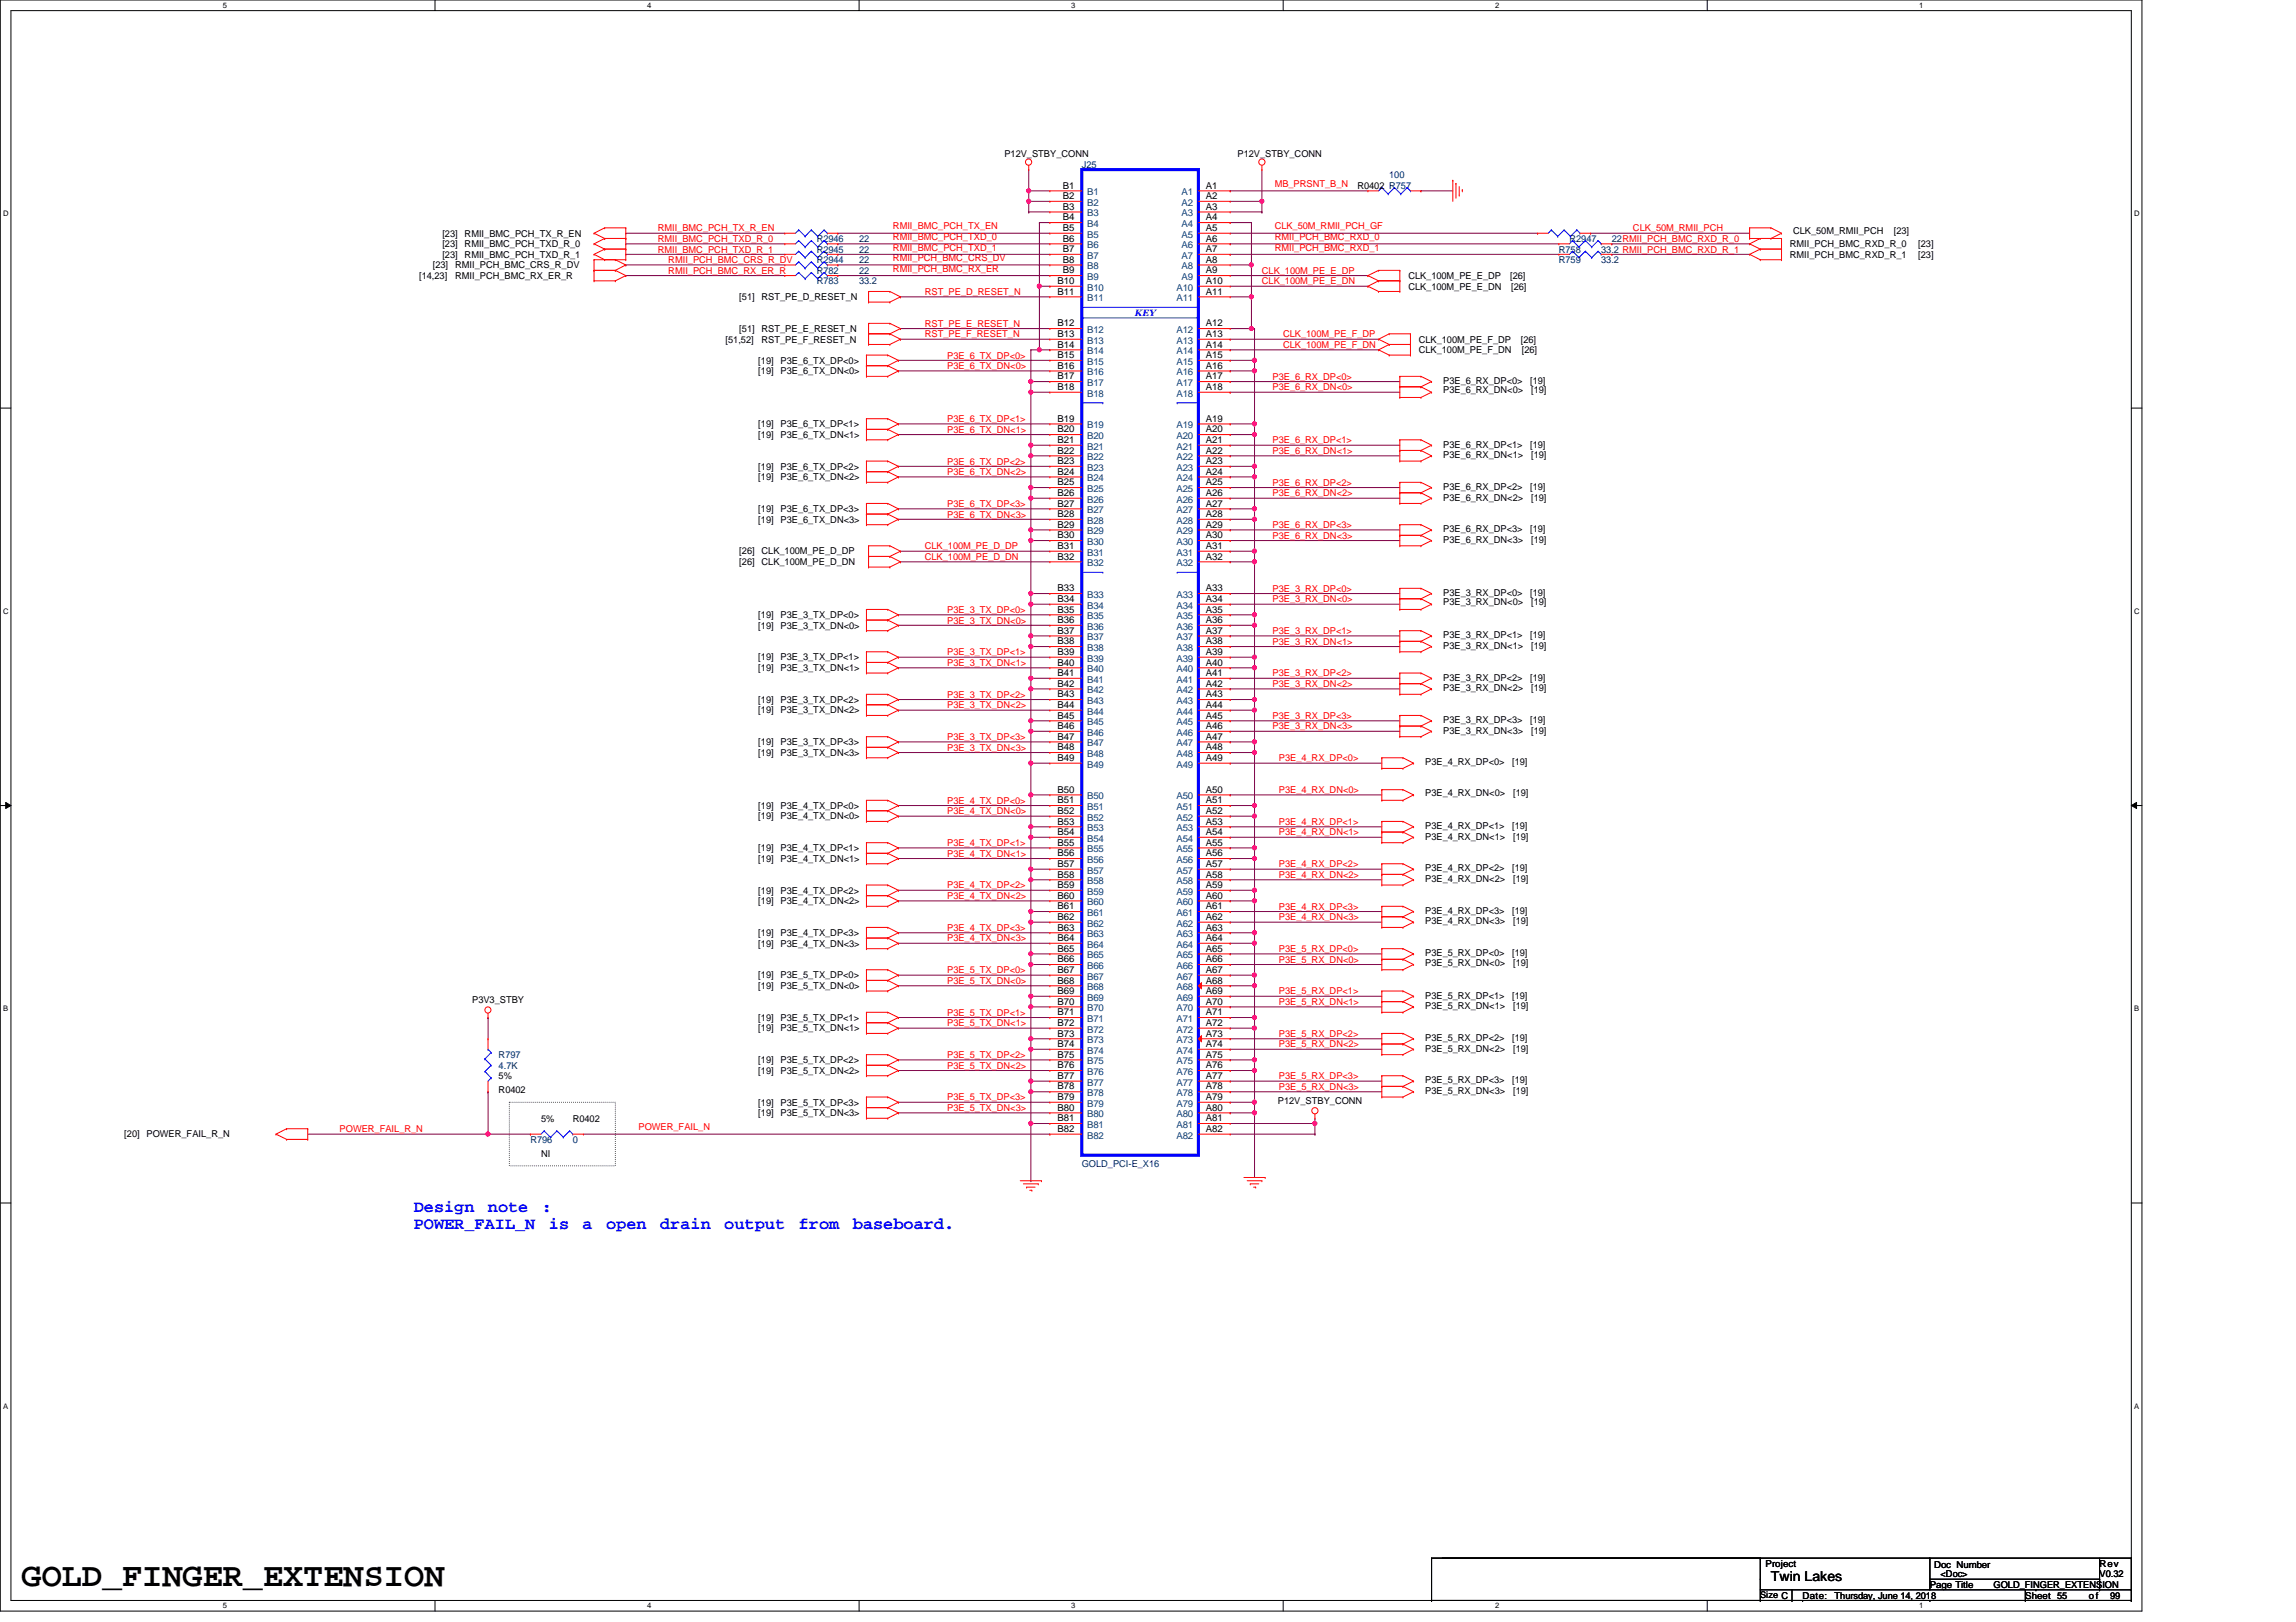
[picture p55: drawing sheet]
<svg xmlns="http://www.w3.org/2000/svg" width="297mm" height="210mm" viewBox="0 0 297 210" stroke-linecap="round" stroke-linejoin="round" font-family="sans-serif">
<defs><g id="words">
<text font-size="4.3" x="2.8" y="205.3">GOLD_FINGER_EXTENSION</text>
<g font-size="2.2" fill="#00f">
<text x="53.5" y="156.8">Design</text>
<text x="53.5" y="159">POWER_FAIL_N</text>
<text x="63.1" y="156.8">note</text>
<text x="70.1" y="156.8">:</text>
<text x="71" y="159">is</text>
<text x="75.4" y="159">a</text>
<text x="78.4" y="159">open</text>
<text x="85.4" y="159">drain</text>
<text x="93.7" y="159">output</text>
<text x="103.3" y="159">from</text>
<text x="110.3" y="159">baseboard.</text>
</g>
<text font-size="1.8" x="229.1" y="204.6">Twin Lakes</text>
<g font-size="1.2">
<text x="129.9" y="20.3">P12V_STBY_CONN</text>
<text x="160.1" y="20.3">P12V_STBY_CONN</text>
<text x="137.5" y="24.4">B1</text>
<text x="137.5" y="25.8">B2</text>
<text x="137.5" y="27.1">B3</text>
<text x="137.5" y="28.5">B4</text>
<text x="137.5" y="29.9">B5</text>
<text x="156" y="24.4">A1</text>
<text x="156" y="25.8">A2</text>
<text x="156" y="27.1">A3</text>
<text x="156" y="28.5">A4</text>
<text x="156" y="29.9">A5</text>
<text x="175.6" y="24.4">R0402 R757</text>
<text x="56" y="34.7">[23]</text>
<text x="57.2" y="30.6">[23]</text>
<text x="57.2" y="32">[23]</text>
<text x="57.2" y="33.4">[23]</text>
<text x="58.9" y="34.7">RMII_PCH_BMC_CRS_R_DV</text>
<text x="60.1" y="30.6">RMII_BMC_PCH_TX_R_EN</text>
<text x="60.1" y="32">RMII_BMC_PCH_TXD_R_0</text>
<text x="60.1" y="33.4">RMII_BMC_PCH_TXD_R_1</text>
<text x="137.5" y="31.3">B6</text>
<text x="137.5" y="32.6">B7</text>
<text x="137.5" y="34">B8</text>
<text x="137.5" y="35.4">B9</text>
<text x="156" y="31.3">A6</text>
<text x="156" y="32.6">A7</text>
<text x="156" y="34">A8</text>
<text x="156" y="35.4">A9</text>
<text x="231.6" y="32">RMII_PCH_BMC_RXD_R_0</text>
<text x="231.6" y="33.4">RMII_PCH_BMC_RXD_R_1</text>
<text x="232" y="30.3">CLK_50M_RMII_PCH</text>
<text x="245" y="30.3">[23]</text>
<text x="248.2" y="32">[23]</text>
<text x="248.2" y="33.4">[23]</text>
<text x="54.2" y="36.1">[14,23]</text>
<text x="58.9" y="36.1">RMII_PCH_BMC_RX_ER_R</text>
<text x="95.6" y="38.8">[51]</text>
<text x="98.5" y="38.8">RST_PE_D_RESET_N</text>
<text x="136.8" y="36.7">B10</text>
<text x="136.8" y="38.1">B11</text>
<text x="156" y="36.7">A10</text>
<text x="156" y="38.1">A11</text>
<text x="182.2" y="36.1">CLK_100M_PE_E_DP</text>
<text x="182.2" y="37.5">CLK_100M_PE_E_DN</text>
<text x="195.4" y="36.1">[26]</text>
<text x="195.5" y="37.5">[26]</text>
<text x="93.9" y="44.3">[51,52]</text>
<text x="95.6" y="43">[51]</text>
<text x="98.1" y="47.1">[19]</text>
<text x="98.5" y="43">RST_PE_E_RESET_N</text>
<text x="98.5" y="44.3">RST_PE_F_RESET_N</text>
<text x="101" y="47.1">P3E_6_TX_DP&lt;0&gt;</text>
<text x="136.8" y="42.2">B12</text>
<text x="136.8" y="43.6">B13</text>
<text x="136.8" y="45">B14</text>
<text x="136.8" y="46.3">B15</text>
<text x="136.8" y="47.7">B16</text>
<text x="156" y="42.2">A12</text>
<text x="156" y="43.6">A13</text>
<text x="156" y="45">A14</text>
<text x="156" y="46.3">A15</text>
<text x="156" y="47.7">A16</text>
<text x="183.6" y="44.3">CLK_100M_PE_F_DP</text>
<text x="183.6" y="45.7">CLK_100M_PE_F_DN</text>
<text x="196.7" y="44.3">[26]</text>
<text x="196.9" y="45.7">[26]</text>
<text x="98.1" y="48.5">[19]</text>
<text x="101" y="48.5">P3E_6_TX_DN&lt;0&gt;</text>
<text x="136.8" y="49.1">B17</text>
<text x="136.8" y="50.5">B18</text>
<text x="156" y="49.1">A17</text>
<text x="156" y="50.5">A18</text>
<text x="186.7" y="49.7">P3E_6_RX_DP&lt;0&gt;</text>
<text x="186.7" y="50.9">P3E_6_RX_DN&lt;0&gt;</text>
<text x="198" y="49.7">[19]</text>
<text x="198.1" y="50.9">[19]</text>
<text x="98.1" y="55.3">[19]</text>
<text x="98.1" y="56.7">[19]</text>
<text x="101" y="55.3">P3E_6_TX_DP&lt;1&gt;</text>
<text x="101" y="56.7">P3E_6_TX_DN&lt;1&gt;</text>
<text x="136.8" y="54.6">B19</text>
<text x="136.8" y="55.9">B20</text>
<text x="136.8" y="57.3">B21</text>
<text x="136.8" y="58.7">B22</text>
<text x="156" y="54.6">A19</text>
<text x="156" y="55.9">A20</text>
<text x="156" y="57.3">A21</text>
<text x="156" y="58.7">A22</text>
<text x="186.7" y="57.9">P3E_6_RX_DP&lt;1&gt;</text>
<text x="186.7" y="59.3">P3E_6_RX_DN&lt;1&gt;</text>
<text x="198" y="57.9">[19]</text>
<text x="198.1" y="59.3">[19]</text>
<text x="98.1" y="60.8">[19]</text>
<text x="98.1" y="62.2">[19]</text>
<text x="101" y="60.8">P3E_6_TX_DP&lt;2&gt;</text>
<text x="101" y="62.2">P3E_6_TX_DN&lt;2&gt;</text>
<text x="136.8" y="60">B23</text>
<text x="136.8" y="61.4">B24</text>
<text x="136.8" y="62.8">B25</text>
<text x="136.8" y="64.2">B26</text>
<text x="136.8" y="65.6">B27</text>
<text x="156" y="60">A23</text>
<text x="156" y="61.4">A24</text>
<text x="156" y="62.8">A25</text>
<text x="156" y="64.2">A26</text>
<text x="156" y="65.6">A27</text>
<text x="186.7" y="63.4">P3E_6_RX_DP&lt;2&gt;</text>
<text x="186.7" y="64.8">P3E_6_RX_DN&lt;2&gt;</text>
<text x="198" y="63.4">[19]</text>
<text x="198.1" y="64.8">[19]</text>
<text x="95.6" y="71.8">[26]</text>
<text x="98.1" y="66.3">[19]</text>
<text x="98.1" y="67.6">[19]</text>
<text x="98.5" y="71.8">CLK_100M_PE_D_DP</text>
<text x="101" y="66.3">P3E_6_TX_DP&lt;3&gt;</text>
<text x="101" y="67.6">P3E_6_TX_DN&lt;3&gt;</text>
<text x="136.8" y="66.9">B28</text>
<text x="136.8" y="68.3">B29</text>
<text x="136.8" y="69.7">B30</text>
<text x="136.8" y="71">B31</text>
<text x="156" y="66.9">A28</text>
<text x="156" y="68.3">A29</text>
<text x="156" y="69.7">A30</text>
<text x="156" y="71">A31</text>
<text x="186.7" y="68.9">P3E_6_RX_DP&lt;3&gt;</text>
<text x="186.7" y="70.3">P3E_6_RX_DN&lt;3&gt;</text>
<text x="198" y="68.9">[19]</text>
<text x="198.1" y="70.3">[19]</text>
<text x="95.6" y="73.1">[26]</text>
<text x="98.5" y="73.1">CLK_100M_PE_D_DN</text>
<text x="136.8" y="72.4">B32</text>
<text x="136.8" y="76.5">B33</text>
<text x="136.8" y="77.9">B34</text>
<text x="156" y="72.4">A32</text>
<text x="156" y="76.5">A33</text>
<text x="156" y="77.9">A34</text>
<text x="186.7" y="77.1">P3E_3_RX_DP&lt;0&gt;</text>
<text x="198" y="77.1">[19]</text>
<text x="98.1" y="80">[19]</text>
<text x="98.1" y="81.4">[19]</text>
<text x="101" y="80">P3E_3_TX_DP&lt;0&gt;</text>
<text x="101" y="81.4">P3E_3_TX_DN&lt;0&gt;</text>
<text x="136.8" y="79.3">B35</text>
<text x="136.8" y="80.6">B36</text>
<text x="136.8" y="82">B37</text>
<text x="136.8" y="83.4">B38</text>
<text x="156" y="79.3">A35</text>
<text x="156" y="80.6">A36</text>
<text x="156" y="82">A37</text>
<text x="156" y="83.4">A38</text>
<text x="186.7" y="78.3">P3E_3_RX_DN&lt;0&gt;</text>
<text x="186.7" y="82.6">P3E_3_RX_DP&lt;1&gt;</text>
<text x="186.7" y="84">P3E_3_RX_DN&lt;1&gt;</text>
<text x="198" y="82.6">[19]</text>
<text x="198.1" y="78.3">[19]</text>
<text x="198.1" y="84">[19]</text>
<text x="98.1" y="85.5">[19]</text>
<text x="98.1" y="86.8">[19]</text>
<text x="101" y="85.5">P3E_3_TX_DP&lt;1&gt;</text>
<text x="101" y="86.8">P3E_3_TX_DN&lt;1&gt;</text>
<text x="136.8" y="84.8">B39</text>
<text x="136.8" y="86.1">B40</text>
<text x="136.8" y="87.5">B41</text>
<text x="136.8" y="88.9">B42</text>
<text x="156" y="84.8">A39</text>
<text x="156" y="86.1">A40</text>
<text x="156" y="87.5">A41</text>
<text x="156" y="88.9">A42</text>
<text x="186.7" y="88.1">P3E_3_RX_DP&lt;2&gt;</text>
<text x="186.7" y="89.5">P3E_3_RX_DN&lt;2&gt;</text>
<text x="198" y="88.1">[19]</text>
<text x="198.1" y="89.5">[19]</text>
<text x="98.1" y="91">[19]</text>
<text x="98.1" y="92.3">[19]</text>
<text x="101" y="91">P3E_3_TX_DP&lt;2&gt;</text>
<text x="101" y="92.3">P3E_3_TX_DN&lt;2&gt;</text>
<text x="136.8" y="90.2">B43</text>
<text x="136.8" y="91.6">B44</text>
<text x="136.8" y="93">B45</text>
<text x="136.8" y="94.3">B46</text>
<text x="136.8" y="95.7">B47</text>
<text x="156" y="90.2">A43</text>
<text x="156" y="91.6">A44</text>
<text x="156" y="93">A45</text>
<text x="156" y="94.3">A46</text>
<text x="156" y="95.7">A47</text>
<text x="186.7" y="93.6">P3E_3_RX_DP&lt;3&gt;</text>
<text x="186.7" y="95">P3E_3_RX_DN&lt;3&gt;</text>
<text x="198" y="93.6">[19]</text>
<text x="198.1" y="95">[19]</text>
<text x="98.1" y="96.5">[19]</text>
<text x="98.1" y="97.8">[19]</text>
<text x="101" y="96.5">P3E_3_TX_DP&lt;3&gt;</text>
<text x="101" y="97.8">P3E_3_TX_DN&lt;3&gt;</text>
<text x="136.8" y="97.1">B48</text>
<text x="136.8" y="98.5">B49</text>
<text x="156" y="97.1">A48</text>
<text x="156" y="98.5">A49</text>
<text x="184.4" y="99.1">P3E_4_RX_DP&lt;0&gt;</text>
<text x="195.6" y="99.1">[19]</text>
<text x="98.1" y="104.7">[19]</text>
<text x="98.1" y="106">[19]</text>
<text x="101" y="104.7">P3E_4_TX_DP&lt;0&gt;</text>
<text x="101" y="106">P3E_4_TX_DN&lt;0&gt;</text>
<text x="136.8" y="102.6">B50</text>
<text x="136.8" y="103.9">B51</text>
<text x="136.8" y="105.3">B52</text>
<text x="136.8" y="106.7">B53</text>
<text x="156" y="102.6">A50</text>
<text x="156" y="103.9">A51</text>
<text x="156" y="105.3">A52</text>
<text x="156" y="106.7">A53</text>
<text x="184.4" y="103">P3E_4_RX_DN&lt;0&gt;</text>
<text x="184.4" y="107.3">P3E_4_RX_DP&lt;1&gt;</text>
<text x="195.6" y="107.3">[19]</text>
<text x="195.8" y="103">[19]</text>
<text x="98.1" y="110.2">[19]</text>
<text x="98.1" y="111.5">[19]</text>
<text x="101" y="110.2">P3E_4_TX_DP&lt;1&gt;</text>
<text x="101" y="111.5">P3E_4_TX_DN&lt;1&gt;</text>
<text x="136.8" y="108.1">B54</text>
<text x="136.8" y="109.4">B55</text>
<text x="136.8" y="110.8">B56</text>
<text x="136.8" y="112.2">B57</text>
<text x="136.8" y="113.6">B58</text>
<text x="156" y="108.1">A54</text>
<text x="156" y="109.4">A55</text>
<text x="156" y="110.8">A56</text>
<text x="156" y="112.2">A57</text>
<text x="156" y="113.6">A58</text>
<text x="184.4" y="108.7">P3E_4_RX_DN&lt;1&gt;</text>
<text x="184.4" y="112.8">P3E_4_RX_DP&lt;2&gt;</text>
<text x="195.6" y="112.8">[19]</text>
<text x="195.8" y="108.7">[19]</text>
<text x="98.1" y="115.7">[19]</text>
<text x="98.1" y="117">[19]</text>
<text x="101" y="115.7">P3E_4_TX_DP&lt;2&gt;</text>
<text x="101" y="117">P3E_4_TX_DN&lt;2&gt;</text>
<text x="136.8" y="114.9">B59</text>
<text x="136.8" y="116.3">B60</text>
<text x="136.8" y="117.7">B61</text>
<text x="136.8" y="119">B62</text>
<text x="156" y="114.9">A59</text>
<text x="156" y="116.3">A60</text>
<text x="156" y="117.7">A61</text>
<text x="156" y="119">A62</text>
<text x="184.4" y="114.2">P3E_4_RX_DN&lt;2&gt;</text>
<text x="184.4" y="118.3">P3E_4_RX_DP&lt;3&gt;</text>
<text x="184.4" y="119.6">P3E_4_RX_DN&lt;3&gt;</text>
<text x="195.6" y="118.3">[19]</text>
<text x="195.8" y="114.2">[19]</text>
<text x="195.8" y="119.6">[19]</text>
<text x="98.1" y="121.1">[19]</text>
<text x="98.1" y="122.5">[19]</text>
<text x="101" y="121.1">P3E_4_TX_DP&lt;3&gt;</text>
<text x="101" y="122.5">P3E_4_TX_DN&lt;3&gt;</text>
<text x="136.8" y="120.4">B63</text>
<text x="136.8" y="121.8">B64</text>
<text x="136.8" y="123.1">B65</text>
<text x="136.8" y="124.5">B66</text>
<text x="136.8" y="125.9">B67</text>
<text x="156" y="120.4">A63</text>
<text x="156" y="121.8">A64</text>
<text x="156" y="123.1">A65</text>
<text x="156" y="124.5">A66</text>
<text x="156" y="125.9">A67</text>
<text x="184.4" y="123.7">P3E_5_RX_DP&lt;0&gt;</text>
<text x="184.4" y="125">P3E_5_RX_DN&lt;0&gt;</text>
<text x="195.6" y="123.7">[19]</text>
<text x="195.8" y="125">[19]</text>
<text x="61.1" y="129.8">P3V3_STBY</text>
<text x="98.1" y="126.6">[19]</text>
<text x="98.1" y="128">[19]</text>
<text x="101" y="126.6">P3E_5_TX_DP&lt;0&gt;</text>
<text x="101" y="128">P3E_5_TX_DN&lt;0&gt;</text>
<text x="136.8" y="127.3">B68</text>
<text x="136.8" y="128.6">B69</text>
<text x="136.8" y="130">B70</text>
<text x="136.8" y="131.4">B71</text>
<text x="156" y="127.3">A68</text>
<text x="156" y="128.6">A69</text>
<text x="156" y="130">A70</text>
<text x="156" y="131.4">A71</text>
<text x="184.4" y="129.2">P3E_5_RX_DP&lt;1&gt;</text>
<text x="184.4" y="130.6">P3E_5_RX_DN&lt;1&gt;</text>
<text x="195.6" y="129.2">[19]</text>
<text x="195.8" y="130.6">[19]</text>
<text x="98.1" y="132.1">[19]</text>
<text x="98.1" y="133.5">[19]</text>
<text x="98.1" y="137.6">[19]</text>
<text x="101" y="132.1">P3E_5_TX_DP&lt;1&gt;</text>
<text x="101" y="133.5">P3E_5_TX_DN&lt;1&gt;</text>
<text x="101" y="137.6">P3E_5_TX_DP&lt;2&gt;</text>
<text x="136.8" y="132.8">B72</text>
<text x="136.8" y="134.1">B73</text>
<text x="136.8" y="135.5">B74</text>
<text x="136.8" y="136.9">B75</text>
<text x="156" y="132.8">A72</text>
<text x="156" y="134.1">A73</text>
<text x="156" y="135.5">A74</text>
<text x="156" y="136.9">A75</text>
<text x="184.4" y="134.7">P3E_5_RX_DP&lt;2&gt;</text>
<text x="184.4" y="136.1">P3E_5_RX_DN&lt;2&gt;</text>
<text x="195.6" y="134.7">[19]</text>
<text x="195.8" y="136.1">[19]</text>
<text x="64.5" y="139.7">5%</text>
<text x="64.5" y="141.4">R0402</text>
<text x="98.1" y="139">[19]</text>
<text x="98.1" y="143.1">[19]</text>
<text x="101" y="139">P3E_5_TX_DN&lt;2&gt;</text>
<text x="101" y="143.1">P3E_5_TX_DP&lt;3&gt;</text>
<text x="136.8" y="138.2">B76</text>
<text x="136.8" y="139.6">B77</text>
<text x="136.8" y="141">B78</text>
<text x="136.8" y="142.3">B79</text>
<text x="136.8" y="143.7">B80</text>
<text x="156" y="138.2">A76</text>
<text x="156" y="139.6">A77</text>
<text x="156" y="141">A78</text>
<text x="156" y="142.3">A79</text>
<text x="156" y="143.7">A80</text>
<text x="165.3" y="142.8">P12V_STBY_CONN</text>
<text x="184.4" y="140.2">P3E_5_RX_DP&lt;3&gt;</text>
<text x="184.4" y="141.6">P3E_5_RX_DN&lt;3&gt;</text>
<text x="195.6" y="140.2">[19]</text>
<text x="195.8" y="141.6">[19]</text>
<text x="16.1" y="147.2">[20]</text>
<text x="19" y="147.2">POWER_FAIL_R_N</text>
<text x="70" y="145.1">5%</text>
<text x="70" y="149.7">NI</text>
<text x="74.1" y="145.1">R0402</text>
<text x="98.1" y="144.5">[19]</text>
<text x="101" y="144.5">P3E_5_TX_DN&lt;3&gt;</text>
<text x="136.8" y="145.1">B81</text>
<text x="136.8" y="146.5">B82</text>
<text x="156" y="145.1">A81</text>
<text x="156" y="146.5">A82</text>
<text x="228.4" y="202.8">Project</text>
<text x="250.2" y="202.9">Doc Number</text>
<text x="271.6" y="202.8">Rev</text>
<text x="227.7" y="206.8">Size C</text>
<text x="233.2" y="206.9">Date:</text>
<text x="237.3" y="206.9">Thursday, June 14, 2018</text>
<text x="249.7" y="205.5">Page Title</text>
<text x="251.1" y="204.1">&lt;Doc&gt;</text>
<text x="257.9" y="205.5">GOLD_FINGER_EXTENSION</text>
<text x="262" y="206.9">Sheet 55</text>
<text x="270.3" y="206.9">of</text>
<text x="271.6" y="204.1">V0.32</text>
<text x="273" y="206.9">99</text>
</g>
<g font-size="1.2" fill="#000080">
<text x="140" y="21.7">J25</text>
<text x="179.7" y="23.1">100</text>
<text x="105.7" y="31.3">R2946</text>
<text x="105.7" y="34">R2944</text>
<text x="105.7" y="32.7">R2945</text>
<text x="105.7" y="35.4">R782</text>
<text x="111.1" y="31.3">22</text>
<text x="111.1" y="34">22</text>
<text x="111.1" y="32.7">22</text>
<text x="111.1" y="35.4">22</text>
<text x="201.7" y="34">R759</text>
<text x="201.7" y="32.7">R758</text>
<text x="203" y="31.3">R2947</text>
<text x="207.2" y="34">33.2</text>
<text x="207.2" y="32.7">33.2 RMII_PCH_BMC_RXD_R_1</text>
<text x="208.5" y="31.3">22RMII_PCH_BMC_RXD_R_0</text>
<text x="105.7" y="36.8">R783</text>
<text x="111.1" y="36.8">33.2</text>
<text x="64.5" y="136.9">R797</text>
<text x="64.5" y="138.3">4.7K</text>
<text x="68.6" y="147.9">R796</text>
<text x="74.1" y="147.9">0</text>
<text x="140" y="151">GOLD_PCI-E_X16</text>
</g>
<g font-size="1.2" fill="#f00">
<text x="85.1" y="29.9">RMII_BMC_PCH_TX_R_EN</text>
<text x="115.5" y="29.7">RMII_BMC_PCH_TX_EN</text>
<text x="164.9" y="29.7">CLK_50M_RMII_PCH_GF</text>
<text x="164.9" y="24.2">MB_PRSNT_B_N</text>
<text x="211.3" y="29.9">CLK_50M_RMII_PCH</text>
<text x="85.1" y="31.3">RMII_BMC_PCH_TXD_R_0</text>
<text x="85.1" y="32.7">RMII_BMC_PCH_TXD_R_1</text>
<text x="86.5" y="34">RMII_PCH_BMC_CRS_R_DV</text>
<text x="86.5" y="35.4">RMII_PCH_BMC_RX_ER_R</text>
<text x="115.5" y="33.8">RMII_PCH_BMC_CRS_DV</text>
<text x="115.5" y="35.2">RMII_PCH_BMC_RX_ER</text>
<text x="115.5" y="31.1">RMII_BMC_PCH_TXD_0</text>
<text x="115.5" y="32.4">RMII_BMC_PCH_TXD_1</text>
<text x="163.3" y="35.4">CLK_100M_PE_E_DP</text>
<text x="164.9" y="31.1">RMII_PCH_BMC_RXD_0</text>
<text x="164.9" y="32.4">RMII_PCH_BMC_RXD_1</text>
<text x="119.7" y="38.2">RST_PE_D_RESET_N</text>
<text x="163.3" y="36.8">CLK_100M_PE_E_DN</text>
<text x="119.7" y="42.3">RST_PE_E_RESET_N</text>
<text x="119.7" y="43.6">RST_PE_F_RESET_N</text>
<text x="122.5" y="46.4">P3E_6_TX_DP&lt;0&gt;</text>
<text x="122.5" y="47.8">P3E_6_TX_DN&lt;0&gt;</text>
<text x="166" y="43.6">CLK_100M_PE_F_DP</text>
<text x="166" y="45">CLK_100M_PE_F_DN</text>
<text x="164.6" y="50.5">P3E_6_RX_DN&lt;0&gt;</text>
<text x="164.6" y="49.1">P3E_6_RX_DP&lt;0&gt;</text>
<text x="122.5" y="54.6">P3E_6_TX_DP&lt;1&gt;</text>
<text x="122.5" y="56">P3E_6_TX_DN&lt;1&gt;</text>
<text x="164.6" y="58.7">P3E_6_RX_DN&lt;1&gt;</text>
<text x="164.6" y="57.4">P3E_6_RX_DP&lt;1&gt;</text>
<text x="122.5" y="60.1">P3E_6_TX_DP&lt;2&gt;</text>
<text x="122.5" y="61.5">P3E_6_TX_DN&lt;2&gt;</text>
<text x="122.5" y="65.6">P3E_6_TX_DP&lt;3&gt;</text>
<text x="164.6" y="64.2">P3E_6_RX_DN&lt;2&gt;</text>
<text x="164.6" y="62.8">P3E_6_RX_DP&lt;2&gt;</text>
<text x="119.7" y="71.1">CLK_100M_PE_D_DP</text>
<text x="122.5" y="67">P3E_6_TX_DN&lt;3&gt;</text>
<text x="164.6" y="69.7">P3E_6_RX_DN&lt;3&gt;</text>
<text x="164.6" y="68.3">P3E_6_RX_DP&lt;3&gt;</text>
<text x="119.7" y="72.5">CLK_100M_PE_D_DN</text>
<text x="164.6" y="77.9">P3E_3_RX_DN&lt;0&gt;</text>
<text x="164.6" y="76.6">P3E_3_RX_DP&lt;0&gt;</text>
<text x="122.5" y="79.3">P3E_3_TX_DP&lt;0&gt;</text>
<text x="122.5" y="80.7">P3E_3_TX_DN&lt;0&gt;</text>
<text x="164.6" y="83.4">P3E_3_RX_DN&lt;1&gt;</text>
<text x="164.6" y="82">P3E_3_RX_DP&lt;1&gt;</text>
<text x="122.5" y="84.8">P3E_3_TX_DP&lt;1&gt;</text>
<text x="122.5" y="86.2">P3E_3_TX_DN&lt;1&gt;</text>
<text x="164.6" y="88.9">P3E_3_RX_DN&lt;2&gt;</text>
<text x="164.6" y="87.5">P3E_3_RX_DP&lt;2&gt;</text>
<text x="122.5" y="90.3">P3E_3_TX_DP&lt;2&gt;</text>
<text x="122.5" y="91.7">P3E_3_TX_DN&lt;2&gt;</text>
<text x="122.5" y="95.8">P3E_3_TX_DP&lt;3&gt;</text>
<text x="164.6" y="94.4">P3E_3_RX_DN&lt;3&gt;</text>
<text x="164.6" y="93">P3E_3_RX_DP&lt;3&gt;</text>
<text x="122.5" y="97.1">P3E_3_TX_DN&lt;3&gt;</text>
<text x="165.5" y="98.5">P3E_4_RX_DP&lt;0&gt;</text>
<text x="122.5" y="104">P3E_4_TX_DP&lt;0&gt;</text>
<text x="122.5" y="105.4">P3E_4_TX_DN&lt;0&gt;</text>
<text x="165.5" y="102.6">P3E_4_RX_DN&lt;0&gt;</text>
<text x="165.5" y="106.7">P3E_4_RX_DP&lt;1&gt;</text>
<text x="122.5" y="109.5">P3E_4_TX_DP&lt;1&gt;</text>
<text x="122.5" y="110.9">P3E_4_TX_DN&lt;1&gt;</text>
<text x="165.5" y="108.1">P3E_4_RX_DN&lt;1&gt;</text>
<text x="165.5" y="112.2">P3E_4_RX_DP&lt;2&gt;</text>
<text x="165.5" y="113.6">P3E_4_RX_DN&lt;2&gt;</text>
<text x="122.5" y="115">P3E_4_TX_DP&lt;2&gt;</text>
<text x="122.5" y="116.3">P3E_4_TX_DN&lt;2&gt;</text>
<text x="165.5" y="117.7">P3E_4_RX_DP&lt;3&gt;</text>
<text x="165.5" y="119.1">P3E_4_RX_DN&lt;3&gt;</text>
<text x="122.5" y="120.5">P3E_4_TX_DP&lt;3&gt;</text>
<text x="122.5" y="121.8">P3E_4_TX_DN&lt;3&gt;</text>
<text x="122.5" y="125.9">P3E_5_TX_DP&lt;0&gt;</text>
<text x="165.5" y="123.2">P3E_5_RX_DP&lt;0&gt;</text>
<text x="165.5" y="124.6">P3E_5_RX_DN&lt;0&gt;</text>
<text x="122.5" y="127.3">P3E_5_TX_DN&lt;0&gt;</text>
<text x="122.5" y="131.4">P3E_5_TX_DP&lt;1&gt;</text>
<text x="165.5" y="128.7">P3E_5_RX_DP&lt;1&gt;</text>
<text x="165.5" y="130">P3E_5_RX_DN&lt;1&gt;</text>
<text x="122.5" y="132.8">P3E_5_TX_DN&lt;1&gt;</text>
<text x="122.5" y="136.9">P3E_5_TX_DP&lt;2&gt;</text>
<text x="165.5" y="134.2">P3E_5_RX_DP&lt;2&gt;</text>
<text x="165.5" y="135.6">P3E_5_RX_DN&lt;2&gt;</text>
<text x="122.5" y="138.3">P3E_5_TX_DN&lt;2&gt;</text>
<text x="122.5" y="142.4">P3E_5_TX_DP&lt;3&gt;</text>
<text x="122.5" y="143.8">P3E_5_TX_DN&lt;3&gt;</text>
<text x="165.5" y="139.7">P3E_5_RX_DP&lt;3&gt;</text>
<text x="165.5" y="141">P3E_5_RX_DN&lt;3&gt;</text>
<text x="43.9" y="146.5">POWER_FAIL_R_N</text>
<text x="82.6" y="146.3">POWER_FAIL_N</text>
</g>
<g font-size="1.2" fill="#004080">
<text x="140.6" y="25.3">B1</text>
<text x="140.6" y="26.6">B2</text>
<text x="140.6" y="28">B3</text>
<text x="140.6" y="29.4">B4</text>
<text x="152.9" y="25.3">A1</text>
<text x="152.9" y="26.6">A2</text>
<text x="152.9" y="28">A3</text>
<text x="152.9" y="29.4">A4</text>
<text x="140.6" y="30.8">B5</text>
<text x="140.6" y="32.1">B6</text>
<text x="140.6" y="33.5">B7</text>
<text x="140.6" y="34.9">B8</text>
<text x="152.9" y="30.8">A5</text>
<text x="152.9" y="32.1">A6</text>
<text x="152.9" y="33.5">A7</text>
<text x="152.9" y="34.9">A8</text>
<text x="140.6" y="36.2">B9</text>
<text x="140.6" y="37.6">B10</text>
<text x="140.6" y="39">B11</text>
<text x="152.2" y="37.6">A10</text>
<text x="152.2" y="39">A11</text>
<text x="152.9" y="36.2">A9</text>
<text x="140.6" y="43.1">B12</text>
<text x="140.6" y="44.5">B13</text>
<text x="140.6" y="45.8">B14</text>
<text x="140.6" y="47.2">B15</text>
<text x="152.2" y="43.1">A12</text>
<text x="152.2" y="44.5">A13</text>
<text x="152.2" y="45.8">A14</text>
<text x="152.2" y="47.2">A15</text>
<text x="140.6" y="48.6">B16</text>
<text x="140.6" y="50">B17</text>
<text x="140.6" y="51.3">B18</text>
<text x="152.2" y="48.6">A16</text>
<text x="152.2" y="50">A17</text>
<text x="152.2" y="51.3">A18</text>
<text x="140.6" y="55.4">B19</text>
<text x="140.6" y="56.8">B20</text>
<text x="140.6" y="58.2">B21</text>
<text x="140.6" y="59.6">B22</text>
<text x="152.2" y="55.4">A19</text>
<text x="152.2" y="56.8">A20</text>
<text x="152.2" y="58.2">A21</text>
<text x="152.2" y="59.6">A22</text>
<text x="140.6" y="60.9">B23</text>
<text x="140.6" y="62.3">B24</text>
<text x="140.6" y="63.7">B25</text>
<text x="140.6" y="65">B26</text>
<text x="152.2" y="60.9">A23</text>
<text x="152.2" y="62.3">A24</text>
<text x="152.2" y="63.7">A25</text>
<text x="152.2" y="65">A26</text>
<text x="140.6" y="66.4">B27</text>
<text x="140.6" y="67.8">B28</text>
<text x="140.6" y="69.2">B29</text>
<text x="140.6" y="70.5">B30</text>
<text x="140.6" y="71.9">B31</text>
<text x="152.2" y="66.4">A27</text>
<text x="152.2" y="67.8">A28</text>
<text x="152.2" y="69.2">A29</text>
<text x="152.2" y="70.5">A30</text>
<text x="152.2" y="71.9">A31</text>
<text x="140.6" y="73.3">B32</text>
<text x="140.6" y="77.4">B33</text>
<text x="152.2" y="73.3">A32</text>
<text x="152.2" y="77.4">A33</text>
<text x="140.6" y="78.8">B34</text>
<text x="140.6" y="80.1">B35</text>
<text x="140.6" y="81.5">B36</text>
<text x="140.6" y="82.9">B37</text>
<text x="152.2" y="78.8">A34</text>
<text x="152.2" y="80.1">A35</text>
<text x="152.2" y="81.5">A36</text>
<text x="152.2" y="82.9">A37</text>
<text x="140.6" y="84.2">B38</text>
<text x="140.6" y="85.6">B39</text>
<text x="140.6" y="87">B40</text>
<text x="140.6" y="88.3">B41</text>
<text x="140.6" y="89.7">B42</text>
<text x="152.2" y="84.2">A38</text>
<text x="152.2" y="85.6">A39</text>
<text x="152.2" y="87">A40</text>
<text x="152.2" y="88.3">A41</text>
<text x="152.2" y="89.7">A42</text>
<text x="140.6" y="91.1">B43</text>
<text x="140.6" y="92.5">B44</text>
<text x="140.6" y="93.9">B45</text>
<text x="140.6" y="95.2">B46</text>
<text x="152.2" y="91.1">A43</text>
<text x="152.2" y="92.5">A44</text>
<text x="152.2" y="93.9">A45</text>
<text x="152.2" y="95.2">A46</text>
<text x="140.6" y="96.6">B47</text>
<text x="140.6" y="98">B48</text>
<text x="140.6" y="99.3">B49</text>
<text x="152.2" y="96.6">A47</text>
<text x="152.2" y="98">A48</text>
<text x="152.2" y="99.3">A49</text>
<text x="140.6" y="103.4">B50</text>
<text x="140.6" y="104.8">B51</text>
<text x="140.6" y="106.2">B52</text>
<text x="140.6" y="107.6">B53</text>
<text x="152.2" y="103.4">A50</text>
<text x="152.2" y="104.8">A51</text>
<text x="152.2" y="106.2">A52</text>
<text x="152.2" y="107.6">A53</text>
<text x="140.6" y="108.9">B54</text>
<text x="140.6" y="110.3">B55</text>
<text x="140.6" y="111.7">B56</text>
<text x="140.6" y="113.1">B57</text>
<text x="152.2" y="108.9">A54</text>
<text x="152.2" y="110.3">A55</text>
<text x="152.2" y="111.7">A56</text>
<text x="152.2" y="113.1">A57</text>
<text x="140.6" y="114.4">B58</text>
<text x="140.6" y="115.8">B59</text>
<text x="140.6" y="117.2">B60</text>
<text x="140.6" y="118.5">B61</text>
<text x="140.6" y="119.9">B62</text>
<text x="152.2" y="114.4">A58</text>
<text x="152.2" y="115.8">A59</text>
<text x="152.2" y="117.2">A60</text>
<text x="152.2" y="118.5">A61</text>
<text x="152.2" y="119.9">A62</text>
<text x="140.6" y="121.3">B63</text>
<text x="140.6" y="122.6">B64</text>
<text x="140.6" y="124">B65</text>
<text x="140.6" y="125.4">B66</text>
<text x="152.2" y="121.3">A63</text>
<text x="152.2" y="122.6">A64</text>
<text x="152.2" y="124">A65</text>
<text x="152.2" y="125.4">A66</text>
<text x="140.6" y="126.8">B67</text>
<text x="140.6" y="128.1">B68</text>
<text x="140.6" y="129.5">B69</text>
<text x="140.6" y="130.9">B70</text>
<text x="152.2" y="126.8">A67</text>
<text x="152.2" y="128.1">A68</text>
<text x="152.2" y="129.5">A69</text>
<text x="152.2" y="130.9">A70</text>
<text x="140.6" y="132.2">B71</text>
<text x="140.6" y="133.6">B72</text>
<text x="140.6" y="135">B73</text>
<text x="140.6" y="136.4">B74</text>
<text x="140.6" y="137.7">B75</text>
<text x="152.2" y="132.2">A71</text>
<text x="152.2" y="133.6">A72</text>
<text x="152.2" y="135">A73</text>
<text x="152.2" y="136.4">A74</text>
<text x="152.2" y="137.7">A75</text>
<text x="140.6" y="139.1">B76</text>
<text x="140.6" y="140.5">B77</text>
<text x="140.6" y="141.9">B78</text>
<text x="140.6" y="143.2">B79</text>
<text x="152.2" y="139.1">A76</text>
<text x="152.2" y="140.5">A77</text>
<text x="152.2" y="141.9">A78</text>
<text x="152.2" y="143.2">A79</text>
<text x="140.6" y="144.6">B80</text>
<text x="140.6" y="146">B81</text>
<text x="140.6" y="147.3">B82</text>
<text x="152.2" y="144.6">A80</text>
<text x="152.2" y="146">A81</text>
<text x="152.2" y="147.3">A82</text>
</g>
<text font-size="1.2" fill="#00f" x="146.8" y="40.9">KEY</text>
<g font-size="1">
<text x="28.8" y="1">5</text>
<text x="83.7" y="1">4</text>
<text x="138.6" y="1">3</text>
<text x="193.4" y="1">2</text>
<text x="248.3" y="1">1</text>
<text x=".4" y="28">D</text>
<text x="276.1" y="28">D</text>
<text x=".4" y="79.4">C</text>
<text x="276.1" y="79.4">C</text>
<text x=".4" y="130.9">B</text>
<text x="276.1" y="130.9">B</text>
<text x=".4" y="182.3">A</text>
<text x="276.1" y="182.3">A</text>
<text x="28.8" y="208.2">5</text>
<text x="83.7" y="208.2">4</text>
<text x="138.6" y="208.2">3</text>
<text x="193.4" y="208.2">2</text>
<text x="248.3" y="208.2">1</text>
</g>
</g></defs>
<path d="M0 0h277.1v208.5h-277.1zM1.4 1.4h274.3v205.7h-274.3z" fill="none" stroke="#000" stroke-width=".13"/>
<g fill="#fff">
<path d="M28.8 .1h.6v1.1h-.6z"/>
<path d="M28.8 207.3h.6v1.1h-.6z"/>
</g>
<path d="M56.3 0v1.4M56.3 207.1v1.4" fill="none" stroke="#000" stroke-width=".13"/>
<g fill="#fff">
<path d="M83.7 .1h.6v1.1h-.6z"/>
<path d="M83.7 207.3h.6v1.1h-.6z"/>
</g>
<path d="M111.1 0v1.4M111.1 207.1v1.4" fill="none" stroke="#000" stroke-width=".13"/>
<g fill="#fff">
<path d="M138.6 .1h.5v1.1h-.5z"/>
<path d="M138.6 207.3h.5v1.1h-.5z"/>
</g>
<path d="M166 0v1.4M166 207.1v1.4" fill="none" stroke="#000" stroke-width=".13"/>
<g fill="#fff">
<path d="M193.4 .1h.6v1.1h-.6z"/>
<path d="M193.4 207.3h.6v1.1h-.6z"/>
</g>
<path d="M220.9 0v1.4M220.9 207.1v1.4" fill="none" stroke="#000" stroke-width=".13"/>
<g fill="#fff">
<path d="M248.3 .1h.6v1.1h-.6z"/>
<path d="M248.3 207.3h.6v1.1h-.6z"/>
<path d="M.4 27.1h.7v1.1h-.7z"/>
<path d="M276.1 27.1h.7v1.1h-.7z"/>
<path d="M.4 78.5h.7v1.1h-.7z"/>
<path d="M276.1 78.5h.7v1.1h-.7z"/>
</g>
<path d="M0 52.8h1.4M275.7 52.8h1.4" fill="none" stroke="#000" stroke-width=".13"/>
<g fill="#fff">
<path d="M.4 130h.7v1.1h-.7z"/>
<path d="M276.1 130h.6v1.1h-.6z"/>
</g>
<path d="M0 104.2h1.4M.7 103.8l.7 .4-.7 .4zM275.7 104.2l.7-.4v.8zM275.7 104.2h1.4" fill="none" stroke="#000" stroke-width=".13"/>
<path d="M.7 103.8l.7 .4-.7 .4zM275.7 104.2l.7-.4v.8z" fill="#000"/>
<g fill="#fff">
<path d="M.4 181.4h.7v1.1h-.7z"/>
<path d="M276.1 181.4h.6v1.1h-.6z"/>
</g>
<path d="M0 155.7h1.4M275.7 155.7h1.4" fill="none" stroke="#000" stroke-width=".13"/>
<path d="M65.9 142.6h13.7v8.3h-13.7z" fill="none" stroke="#000" stroke-width=".13" stroke-dasharray="0 .3"/>
<g fill="none" stroke="#800040" stroke-width=".13">
<path d="M81 34.3h.1M81 35.7h.1M81 31.6h.1M81 32.9h.1M81 30.2h.1M81 31.6h20.5M81 32.9h20.5M81 34.3h20.5M81 35.7h20.5M81 30.2h20.5M108.4 34.3h.1M108.4 35.7h.1"/>
<path d="M108.4 30.2h.1M108.4 31.6h.1M108.4 32.9h.1M108.4 31.6h27.4M108.4 32.9h27.4M108.4 34.3h27.4M108.4 35.7h27.4M108.4 30.2h27.4M116.5 38.4h.1M116.5 38.4h19.3M134.5 37h1.3M135.8 37h.1"/>
<path d="M159.1 31.6h.1M159.1 32.9h.1M159.1 31.6h42.6M159.1 32.9h42.6M159.1 30.2h39.8M161.9 38.4h.1M161.9 34.3v4.1M198.9 30.2h.1M205.8 30.2h.1M205.8 30.2h20.6M208.5 31.6h.1M208.5 32.9h.1"/>
<path d="M208.5 31.6h17.9M208.5 32.9h17.9M116.2 46.6h.1M116.2 48h.1M116.2 54.9h.1M116.2 56.2h.1M116.2 46.6h19.6M116.2 48h19.6M116.2 54.9h19.6M116.2 56.2h19.6M116.5 42.5h.1M116.5 43.9h.1"/>
<path d="M116.5 42.5h19.3M116.5 43.9h19.3M133.4 45.3h1.1M134.5 45.3h.1M159.1 50.8h.1M159.1 49.4h.1M159.1 59h.1M159.1 57.6h.1M159.1 50.8h22M159.1 49.4h22M159.1 59h22M159.1 57.6h22"/>
<path d="M161.9 42.5h.4M162.3 42.5h.1M116.2 79.6h.1M116.2 60.3h.1M116.2 61.7h.1M116.2 65.8h.1M116.2 67.2h.1M116.2 79.6h19.6M116.2 60.3h19.6M116.2 61.7h19.6M116.2 65.8h19.6M116.2 67.2h19.6"/>
<path d="M116.5 71.3h.1M116.5 72.7h.1M116.5 71.3h19.3M116.5 72.7h19.3M159.1 70h.1M159.1 68.6h.1M159.1 64.5h.1M159.1 63.1h.1M159.1 70h22M159.1 68.6h22M159.1 64.5h22M159.1 63.1h22"/>
<path d="M116.2 80.9h.1M116.2 85h.1M116.2 86.4h.1M116.2 90.5h.1M116.2 91.9h.1M116.2 96h.1M116.2 97.4h.1M116.2 80.9h19.6M116.2 85h19.6M116.2 86.4h19.6M116.2 90.5h19.6M116.2 91.9h19.6"/>
<path d="M116.2 96h19.6M116.2 97.4h19.6M159.1 98.8h.1M159.1 98.8h19.7M116.2 104.2h.1M116.2 105.6h.1M116.2 109.7h.1M116.2 111.1h.1M116.2 115.2h.1M116.2 116.6h.1M116.2 104.2h19.6M116.2 105.6h19.6"/>
<path d="M116.2 109.7h19.6M116.2 111.1h19.6M116.2 115.2h19.6M116.2 116.6h19.6M159.1 102.9h.1M159.1 107h.1M159.1 108.4h.1M159.1 112.5h.1M159.1 113.9h.1M159.1 118h.1M159.1 119.3h.1M159.1 102.9h19.7"/>
<path d="M159.1 107h19.7M159.1 108.4h19.7M159.1 112.5h19.7M159.1 113.9h19.7M159.1 118h19.7M159.1 119.3h19.7M116.2 120.7h.1M116.2 122.1h.1M116.2 126.2h.1M116.2 127.6h.1M116.2 131.7h.1M116.2 133.1h.1"/>
<path d="M116.2 137.2h.1M116.2 138.5h.1M116.2 120.7h19.6M116.2 122.1h19.6M116.2 126.2h19.6M116.2 127.6h19.6M116.2 131.7h19.6M116.2 133.1h19.6M116.2 137.2h19.6M116.2 138.5h19.6M159.1 123.4h.1M159.1 124.8h.1"/>
<path d="M159.1 128.9h.1M159.1 130.3h.1M159.1 134.4h.1M159.1 135.8h.1M159.1 139.9h.1M159.1 123.4h19.7M159.1 124.8h19.7M159.1 128.9h19.7M159.1 130.3h19.7M159.1 134.4h19.7M159.1 135.8h19.7M159.1 139.9h19.7"/>
<path d="M39.8 146.8h23.3M63.1 146.8h.1M75.5 146.8h60.3M116.2 142.6h.1M116.2 144h.1M116.2 142.6h19.6M116.2 144h19.6M133.4 152.8h.1M133.4 145.4v7.4M135.8 146.8h.1M159.1 141.3h.1M159.1 141.3h19.7"/>
<path d="M162.3 144h.1M162.3 144v8.4"/>
</g>
<circle cx="162.3" cy="144" r=".27" fill="#f0f"/>
<circle cx="162.3" cy="144" r=".27" fill="none" stroke="#f0f" stroke-width=".13"/>
<path d="M159.1 46.6h.1M159.1 42.5h2.8M159.1 46.6h3.2M161.9 42.5h.1" fill="none" stroke="#800040" stroke-width=".13"/>
<circle cx="162.3" cy="46.6" r=".27" fill="#f0f"/>
<circle cx="162.3" cy="46.6" r=".27" fill="none" stroke="#f0f" stroke-width=".13"/>
<path d="M133.4 49.4h.1M133.4 50.8h.1M133.4 49.4h2.4M133.4 50.8h2.4M133.4 49.4v1.4M159.1 48h.1M162.3 42.5h.1M162.3 46.6h.1M162.3 42.5v5.5h-3.2" fill="none" stroke="#800040" stroke-width=".13"/>
<circle cx="133.4" cy="49.4" r=".27" fill="#f0f"/>
<circle cx="133.4" cy="49.4" r=".27" fill="none" stroke="#f0f" stroke-width=".13"/>
<path d="M133.4 45.3h.1M133.4 57.6h.1M133.4 59h.1M133.4 50.8h.1M133.4 45.3v4.1M133.4 50.8v6.8M133.4 57.6h2.4M133.4 59h2.4" fill="none" stroke="#800040" stroke-width=".13"/>
<circle cx="133.4" cy="57.6" r=".27" fill="#f0f"/>
<circle cx="133.4" cy="57.6" r=".27" fill="none" stroke="#f0f" stroke-width=".13"/>
<circle cx="133.4" cy="50.7" r=".27" fill="#f0f"/>
<circle cx="133.4" cy="50.7" r=".27" fill="none" stroke="#f0f" stroke-width=".13"/>
<path d="M133.4 57.6h.1M133.4 57.6v1.4" fill="none" stroke="#800040" stroke-width=".13"/>
<circle cx="133.4" cy="59" r=".27" fill="#f0f"/>
<circle cx="133.4" cy="59" r=".27" fill="none" stroke="#f0f" stroke-width=".13"/>
<path d="M159.1 54.9h.1M159.1 56.2h.1M159.1 54.9h3.2M162.3 54.9h.1M162.3 54.9v1.3h-3.2" fill="none" stroke="#800040" stroke-width=".13"/>
<circle cx="162.3" cy="56.2" r=".27" fill="#f0f"/>
<circle cx="162.3" cy="56.2" r=".27" fill="none" stroke="#f0f" stroke-width=".13"/>
<path d="M162.3 48h.1M162.3 48v6.9" fill="none" stroke="#800040" stroke-width=".13"/>
<circle cx="162.3" cy="54.9" r=".27" fill="#f0f"/>
<circle cx="162.3" cy="54.9" r=".27" fill="none" stroke="#f0f" stroke-width=".13"/>
<circle cx="162.3" cy="48" r=".27" fill="#f0f"/>
<circle cx="162.3" cy="48" r=".27" fill="none" stroke="#f0f" stroke-width=".13"/>
<path d="M162.3 56.2h.1M162.3 56.2v5.5h-3.2M159.1 60.3h.1M159.1 61.7h.1M159.1 60.3h3.2M162.3 60.3h.1" fill="none" stroke="#800040" stroke-width=".13"/>
<circle cx="162.3" cy="60.3" r=".27" fill="#f0f"/>
<circle cx="162.3" cy="60.3" r=".27" fill="none" stroke="#f0f" stroke-width=".13"/>
<path d="M159.1 65.8h.1M159.1 67.2h.1M159.1 67.2h3.2M162.3 61.7h.1M162.3 61.7v4.1h-3.2" fill="none" stroke="#800040" stroke-width=".13"/>
<circle cx="162.3" cy="61.7" r=".27" fill="#f0f"/>
<circle cx="162.3" cy="61.7" r=".27" fill="none" stroke="#f0f" stroke-width=".13"/>
<path d="M162.3 65.8h.1M162.3 65.8v1.4" fill="none" stroke="#800040" stroke-width=".13"/>
<circle cx="162.3" cy="67.2" r=".27" fill="#f0f"/>
<circle cx="162.3" cy="67.2" r=".27" fill="none" stroke="#f0f" stroke-width=".13"/>
<circle cx="162.3" cy="65.8" r=".27" fill="#f0f"/>
<circle cx="162.3" cy="65.8" r=".27" fill="none" stroke="#f0f" stroke-width=".13"/>
<path d="M133.4 63.1h.1M133.4 64.5h.1M133.4 63.1h2.4M133.4 64.5h2.4M133.4 63.1v1.4" fill="none" stroke="#800040" stroke-width=".13"/>
<circle cx="133.4" cy="63.1" r=".27" fill="#f0f"/>
<circle cx="133.4" cy="63.1" r=".27" fill="none" stroke="#f0f" stroke-width=".13"/>
<path d="M133.4 59h.1M133.4 59v4.1M133.4 68.6h.1M133.4 70h.1M133.4 64.5h.1M133.4 64.5v5.5M133.4 68.6h2.4M133.4 70h2.4" fill="none" stroke="#800040" stroke-width=".13"/>
<circle cx="133.4" cy="68.6" r=".27" fill="#f0f"/>
<circle cx="133.4" cy="68.6" r=".27" fill="none" stroke="#f0f" stroke-width=".13"/>
<circle cx="133.4" cy="64.5" r=".27" fill="#f0f"/>
<circle cx="133.4" cy="64.5" r=".27" fill="none" stroke="#f0f" stroke-width=".13"/>
<path d="M159.1 71.3h.1M159.1 72.7h.1M159.1 72.7h3.2M162.3 67.2h.1M162.3 67.2v4.1h-3.2" fill="none" stroke="#800040" stroke-width=".13"/>
<circle cx="162.3" cy="71.3" r=".27" fill="#f0f"/>
<circle cx="162.3" cy="71.3" r=".27" fill="none" stroke="#f0f" stroke-width=".13"/>
<path d="M133.4 76.8h.1M133.4 78.2h.1M133.4 70h.1M133.4 76.8h2.4M133.4 78.2h2.4M133.4 70v6.8M162.3 71.3h.1M162.3 71.3v1.4" fill="none" stroke="#800040" stroke-width=".13"/>
<circle cx="133.4" cy="69.9" r=".27" fill="#f0f"/>
<circle cx="133.4" cy="69.9" r=".27" fill="none" stroke="#f0f" stroke-width=".13"/>
<path d="M133.4 76.8h.1M133.4 76.8v1.4" fill="none" stroke="#800040" stroke-width=".13"/>
<circle cx="133.4" cy="76.8" r=".27" fill="#f0f"/>
<circle cx="133.4" cy="76.8" r=".27" fill="none" stroke="#f0f" stroke-width=".13"/>
<path d="M133.4 78.2h.1M133.4 78.2v5.5M133.4 82.3h.1M133.4 83.7h.1M133.4 82.3h2.4M133.4 83.7h2.4" fill="none" stroke="#800040" stroke-width=".13"/>
<circle cx="133.4" cy="82.3" r=".27" fill="#f0f"/>
<circle cx="133.4" cy="82.3" r=".27" fill="none" stroke="#f0f" stroke-width=".13"/>
<circle cx="133.4" cy="78.2" r=".27" fill="#f0f"/>
<circle cx="133.4" cy="78.2" r=".27" fill="none" stroke="#f0f" stroke-width=".13"/>
<path d="M133.4 87.8h.1M133.4 87.8h2.4" fill="none" stroke="#800040" stroke-width=".13"/>
<circle cx="133.4" cy="87.8" r=".27" fill="#f0f"/>
<circle cx="133.4" cy="87.8" r=".27" fill="none" stroke="#f0f" stroke-width=".13"/>
<path d="M133.4 89.2h.1M133.4 87.8h.1M133.4 83.7h.1M133.4 89.2h2.4M133.4 83.7v5.5" fill="none" stroke="#800040" stroke-width=".13"/>
<circle cx="133.4" cy="83.7" r=".27" fill="#f0f"/>
<circle cx="133.4" cy="83.7" r=".27" fill="none" stroke="#f0f" stroke-width=".13"/>
<path d="M159.1 79.6h.1M159.1 79.6h3.2M162.3 79.6h.1M162.3 79.6v1.3h-3.2M159.1 80.9h.1" fill="none" stroke="#800040" stroke-width=".13"/>
<circle cx="162.3" cy="80.9" r=".27" fill="#f0f"/>
<circle cx="162.3" cy="80.9" r=".27" fill="none" stroke="#f0f" stroke-width=".13"/>
<path d="M162.3 72.7h.1M162.3 72.7v6.9" fill="none" stroke="#800040" stroke-width=".13"/>
<circle cx="162.3" cy="79.6" r=".27" fill="#f0f"/>
<circle cx="162.3" cy="79.6" r=".27" fill="none" stroke="#f0f" stroke-width=".13"/>
<circle cx="162.3" cy="72.7" r=".27" fill="#f0f"/>
<circle cx="162.3" cy="72.7" r=".27" fill="none" stroke="#f0f" stroke-width=".13"/>
<path d="M159.1 85h.1M159.1 85h3.2" fill="none" stroke="#800040" stroke-width=".13"/>
<circle cx="162.3" cy="85" r=".27" fill="#f0f"/>
<circle cx="162.3" cy="85" r=".27" fill="none" stroke="#f0f" stroke-width=".13"/>
<path d="M159.1 86.4h.1M162.3 85h.1M162.3 85v1.4h-3.2" fill="none" stroke="#800040" stroke-width=".13"/>
<circle cx="162.3" cy="86.4" r=".27" fill="#f0f"/>
<circle cx="162.3" cy="86.4" r=".27" fill="none" stroke="#f0f" stroke-width=".13"/>
<path d="M133.4 93.3h.1M133.4 94.6h.1M133.4 93.3h2.4M133.4 94.6h2.4M162.3 80.9h.1M162.3 80.9v4.1" fill="none" stroke="#800040" stroke-width=".13"/>
<circle cx="133.4" cy="94.6" r=".27" fill="#f0f"/>
<circle cx="133.4" cy="94.6" r=".27" fill="none" stroke="#f0f" stroke-width=".13"/>
<path d="M133.4 93.3h.1M133.4 89.2h.1M133.4 89.2v5.4" fill="none" stroke="#800040" stroke-width=".13"/>
<circle cx="133.4" cy="93.3" r=".27" fill="#f0f"/>
<circle cx="133.4" cy="93.3" r=".27" fill="none" stroke="#f0f" stroke-width=".13"/>
<circle cx="133.4" cy="89.1" r=".27" fill="#f0f"/>
<circle cx="133.4" cy="89.1" r=".27" fill="none" stroke="#f0f" stroke-width=".13"/>
<path d="M133.4 98.8h.1M133.4 94.6h.1M133.4 98.8h2.4M133.4 94.6v8.3M133.4 102.9h.1M133.4 102.9h2.4" fill="none" stroke="#800040" stroke-width=".13"/>
<circle cx="133.4" cy="98.8" r=".27" fill="#f0f"/>
<circle cx="133.4" cy="98.8" r=".27" fill="none" stroke="#f0f" stroke-width=".13"/>
<g fill="none" stroke="#800040" stroke-width=".13">
<path d="M159.1 78.2h.1M159.1 76.8h.1M159.1 78.2h22M159.1 76.8h22M159.1 83.7h.1M159.1 82.3h.1M159.1 94.6h.1M159.1 93.3h.1M159.1 89.2h.1M159.1 87.8h.1M159.1 83.7h22M159.1 82.3h22"/>
<path d="M159.1 94.6h22M159.1 93.3h22M159.1 89.2h22M159.1 87.8h22M133.4 107h.1M133.4 108.4h.1M133.4 102.9h.1M133.4 107h2.4M133.4 108.4h2.4M133.4 102.9v5.5M170.1 145.4h.1M170.1 144.7v.7"/>
</g>
<circle cx="133.4" cy="107" r=".27" fill="#f0f"/>
<circle cx="133.4" cy="107" r=".27" fill="none" stroke="#f0f" stroke-width=".13"/>
<circle cx="133.4" cy="102.9" r=".27" fill="#f0f"/>
<circle cx="133.4" cy="102.9" r=".27" fill="none" stroke="#f0f" stroke-width=".13"/>
<path d="M159.1 90.5h.1M159.1 90.5h3.2" fill="none" stroke="#800040" stroke-width=".13"/>
<circle cx="162.3" cy="90.5" r=".27" fill="#f0f"/>
<circle cx="162.3" cy="90.5" r=".27" fill="none" stroke="#f0f" stroke-width=".13"/>
<path d="M159.1 91.9h.1M159.1 96h.1M159.1 97.4h.1M159.1 96h3.2M162.3 90.5h.1M162.3 86.4h.1M162.3 96h.1M162.3 86.4v5.5h-3.2M162.3 96v1.4h-3.2" fill="none" stroke="#800040" stroke-width=".13"/>
<circle cx="162.3" cy="97.4" r=".27" fill="#f0f"/>
<circle cx="162.3" cy="97.4" r=".27" fill="none" stroke="#f0f" stroke-width=".13"/>
<path d="M162.3 91.9h.1M162.3 91.9v4.1" fill="none" stroke="#800040" stroke-width=".13"/>
<circle cx="162.3" cy="96" r=".27" fill="#f0f"/>
<circle cx="162.3" cy="96" r=".27" fill="none" stroke="#f0f" stroke-width=".13"/>
<circle cx="162.3" cy="91.9" r=".27" fill="#f0f"/>
<circle cx="162.3" cy="91.9" r=".27" fill="none" stroke="#f0f" stroke-width=".13"/>
<path d="M162.3 97.4h.1M162.3 97.4v8.2h-3.2M159.1 104.2h.1M159.1 105.6h.1M159.1 104.2h3.2M162.3 104.2h.1" fill="none" stroke="#800040" stroke-width=".13"/>
<circle cx="162.3" cy="105.6" r=".27" fill="#f0f"/>
<circle cx="162.3" cy="105.6" r=".27" fill="none" stroke="#f0f" stroke-width=".13"/>
<circle cx="162.3" cy="104.2" r=".27" fill="#f0f"/>
<circle cx="162.3" cy="104.2" r=".27" fill="none" stroke="#f0f" stroke-width=".13"/>
<path d="M159.1 109.7h.1M159.1 109.7h3.2" fill="none" stroke="#800040" stroke-width=".13"/>
<circle cx="162.3" cy="109.7" r=".27" fill="#f0f"/>
<circle cx="162.3" cy="109.7" r=".27" fill="none" stroke="#f0f" stroke-width=".13"/>
<path d="M159.1 111.1h.1M159.1 111.1h3.2" fill="none" stroke="#800040" stroke-width=".13"/>
<circle cx="162.3" cy="111.1" r=".27" fill="#f0f"/>
<circle cx="162.3" cy="111.1" r=".27" fill="none" stroke="#f0f" stroke-width=".13"/>
<path d="M159.1 115.2h.1M159.1 116.6h.1M159.1 116.6h3.2M162.3 109.7h.1M162.3 105.6h.1M162.3 111.1h.1M162.3 105.6v9.6h-3.2" fill="none" stroke="#800040" stroke-width=".13"/>
<circle cx="162.3" cy="115.2" r=".27" fill="#f0f"/>
<circle cx="162.3" cy="115.2" r=".27" fill="none" stroke="#f0f" stroke-width=".13"/>
<path d="M133.4 112.5h.1M133.4 113.9h.1M133.4 112.5h2.4M133.4 113.9h2.4M133.4 112.5v1.4M162.3 115.2h.1M162.3 115.2v1.4" fill="none" stroke="#800040" stroke-width=".13"/>
<circle cx="133.4" cy="113.8" r=".27" fill="#f0f"/>
<circle cx="133.4" cy="113.8" r=".27" fill="none" stroke="#f0f" stroke-width=".13"/>
<path d="M133.4 108.4h.1M133.4 108.4v4.1" fill="none" stroke="#800040" stroke-width=".13"/>
<circle cx="133.4" cy="112.5" r=".27" fill="#f0f"/>
<circle cx="133.4" cy="112.5" r=".27" fill="none" stroke="#f0f" stroke-width=".13"/>
<circle cx="133.4" cy="108.3" r=".27" fill="#f0f"/>
<circle cx="133.4" cy="108.3" r=".27" fill="none" stroke="#f0f" stroke-width=".13"/>
<path d="M133.4 118h.1M133.4 119.3h.1M133.4 118h2.4M133.4 119.3h2.4M133.4 118v1.3" fill="none" stroke="#800040" stroke-width=".13"/>
<circle cx="133.4" cy="119.3" r=".27" fill="#f0f"/>
<circle cx="133.4" cy="119.3" r=".27" fill="none" stroke="#f0f" stroke-width=".13"/>
<circle cx="133.4" cy="117.9" r=".27" fill="#f0f"/>
<circle cx="133.4" cy="117.9" r=".27" fill="none" stroke="#f0f" stroke-width=".13"/>
<path d="M133.4 113.9h.1M133.4 113.9v4.1M133.4 123.4h.1M133.4 123.4h2.4" fill="none" stroke="#800040" stroke-width=".13"/>
<circle cx="133.4" cy="123.4" r=".27" fill="#f0f"/>
<circle cx="133.4" cy="123.4" r=".27" fill="none" stroke="#f0f" stroke-width=".13"/>
<path d="M133.4 124.8h.1M133.4 124.8h2.4" fill="none" stroke="#800040" stroke-width=".13"/>
<circle cx="133.4" cy="124.8" r=".27" fill="#f0f"/>
<circle cx="133.4" cy="124.8" r=".27" fill="none" stroke="#f0f" stroke-width=".13"/>
<path d="M133.4 119.3h.1M133.4 119.3v5.5M133.4 123.4h.1M133.4 128.9h.1M133.4 130.3h.1M133.4 128.9v1.4M133.4 128.9h2.4M133.4 130.3h2.4" fill="none" stroke="#800040" stroke-width=".13"/>
<circle cx="133.4" cy="128.9" r=".27" fill="#f0f"/>
<circle cx="133.4" cy="128.9" r=".27" fill="none" stroke="#f0f" stroke-width=".13"/>
<path d="M133.4 124.8h.1M133.4 134.4h.1M133.4 135.8h.1M133.4 124.8v4.1M133.4 134.4h2.4M133.4 135.8h2.4" fill="none" stroke="#800040" stroke-width=".13"/>
<circle cx="133.4" cy="135.8" r=".27" fill="#f0f"/>
<circle cx="133.4" cy="135.8" r=".27" fill="none" stroke="#f0f" stroke-width=".13"/>
<path d="M133.4 134.4h.1M133.4 130.3h.1M133.4 130.3v5.5" fill="none" stroke="#800040" stroke-width=".13"/>
<circle cx="133.4" cy="134.4" r=".27" fill="#f0f"/>
<circle cx="133.4" cy="134.4" r=".27" fill="none" stroke="#f0f" stroke-width=".13"/>
<circle cx="133.4" cy="130.3" r=".27" fill="#f0f"/>
<circle cx="133.4" cy="130.3" r=".27" fill="none" stroke="#f0f" stroke-width=".13"/>
<path d="M133.4 139.9h.1M133.4 139.9h2.4" fill="none" stroke="#800040" stroke-width=".13"/>
<circle cx="133.4" cy="139.9" r=".27" fill="#f0f"/>
<circle cx="133.4" cy="139.9" r=".27" fill="none" stroke="#f0f" stroke-width=".13"/>
<path d="M162.3 116.6h.1M162.3 116.6v4.1h-3.2M133.4 139.9h.1M133.4 135.8h.1M133.4 135.8v5.5M159.1 120.7h.1M159.1 122.1h.1M159.1 122.1h3.2M133.4 141.3h.1M133.4 141.3h2.4" fill="none" stroke="#800040" stroke-width=".13"/>
<circle cx="162.3" cy="120.7" r=".27" fill="#f0f"/>
<circle cx="162.3" cy="120.7" r=".27" fill="none" stroke="#f0f" stroke-width=".13"/>
<circle cx="162.3" cy="116.6" r=".27" fill="#f0f"/>
<circle cx="162.3" cy="116.6" r=".27" fill="none" stroke="#f0f" stroke-width=".13"/>
<path d="M159.1 126.2h.1M159.1 127.6h.1M159.1 127.6h3.2M162.3 120.7h.1M162.3 122.1h.1M162.3 120.7v5.5h-3.2" fill="none" stroke="#800040" stroke-width=".13"/>
<circle cx="162.3" cy="122.1" r=".27" fill="#f0f"/>
<circle cx="162.3" cy="122.1" r=".27" fill="none" stroke="#f0f" stroke-width=".13"/>
<path d="M162.3 126.2h.1M162.3 126.2v1.4" fill="none" stroke="#800040" stroke-width=".13"/>
<circle cx="162.3" cy="126.2" r=".27" fill="#f0f"/>
<circle cx="162.3" cy="126.2" r=".27" fill="none" stroke="#f0f" stroke-width=".13"/>
<path d="M159.1 131.7h.1M159.1 133.1h.1M159.1 131.7h3.2M159.1 133.1h3.2" fill="none" stroke="#800040" stroke-width=".13"/>
<circle cx="162.3" cy="133" r=".27" fill="#f0f"/>
<circle cx="162.3" cy="133" r=".27" fill="none" stroke="#f0f" stroke-width=".13"/>
<path d="M162.3 131.7h.1M162.3 127.6h.1M162.3 127.6v5.5" fill="none" stroke="#800040" stroke-width=".13"/>
<circle cx="162.3" cy="131.7" r=".27" fill="#f0f"/>
<circle cx="162.3" cy="131.7" r=".27" fill="none" stroke="#f0f" stroke-width=".13"/>
<circle cx="162.3" cy="127.6" r=".27" fill="#f0f"/>
<circle cx="162.3" cy="127.6" r=".27" fill="none" stroke="#f0f" stroke-width=".13"/>
<path d="M159.1 137.2h.1M159.1 138.5h.1M159.1 137.2h3.2M162.3 137.2h.1M162.3 137.2v1.3h-3.2" fill="none" stroke="#800040" stroke-width=".13"/>
<circle cx="162.3" cy="138.5" r=".27" fill="#f0f"/>
<circle cx="162.3" cy="138.5" r=".27" fill="none" stroke="#f0f" stroke-width=".13"/>
<circle cx="162.3" cy="137.1" r=".27" fill="#f0f"/>
<circle cx="162.3" cy="137.1" r=".27" fill="none" stroke="#f0f" stroke-width=".13"/>
<path d="M162.3 133.1h.1M162.3 138.5h.1M162.3 133.1v4.1M162.3 138.5v5.5h-3.2M159.1 142.6h.1M159.1 144h.1M159.1 142.6h3.2M162.3 142.6h.1" fill="none" stroke="#800040" stroke-width=".13"/>
<circle cx="162.3" cy="142.6" r=".27" fill="#f0f"/>
<circle cx="162.3" cy="142.6" r=".27" fill="none" stroke="#f0f" stroke-width=".13"/>
<path d="M133.4 145.4h.1M133.4 141.3h.1M133.4 145.4h2.4M133.4 141.3v4.1" fill="none" stroke="#800040" stroke-width=".13"/>
<circle cx="133.4" cy="145.4" r=".27" fill="#f0f"/>
<circle cx="133.4" cy="145.4" r=".27" fill="none" stroke="#f0f" stroke-width=".13"/>
<circle cx="133.4" cy="141.3" r=".27" fill="#f0f"/>
<circle cx="133.4" cy="141.3" r=".27" fill="none" stroke="#f0f" stroke-width=".13"/>
<path d="M159.1 24.7h.1M159.1 24.7h17.9M161.9 34.3h.1M161.9 28.8v5.5M183.8 24.7h.1M183.8 24.7h4.2M159.1 43.9h.1M159.1 45.3h.1M159.1 43.9h19.2M159.1 45.3h19.2" fill="none" stroke="#800040" stroke-width=".13"/>
<circle cx="161.9" cy="34.3" r=".27" fill="#f0f"/>
<circle cx="161.9" cy="34.3" r=".27" fill="none" stroke="#f0f" stroke-width=".13"/>
<g fill="none" stroke="#800040" stroke-width=".13">
<path d="M134.5 28.8h.1M134.5 37h.1M134.5 28.8h1.3M134.5 28.8v8.2M159.1 28.8h.1M159.1 28.8h2.8M159.1 34.3h2.8M159.1 35.7h17.9M159.1 37h17.9M159.1 38.4h2.8M161.9 34.3h.1M161.9 38.4h.1"/>
<path d="M161.9 38.4v4.1M177 35.7h.1M177 37h.1M134.5 45.3h1.3M135.8 45.3h.1M161.9 42.5h.1"/>
</g>
<circle cx="161.9" cy="38.4" r=".27" fill="#f0f"/>
<circle cx="161.9" cy="38.4" r=".27" fill="none" stroke="#f0f" stroke-width=".13"/>
<circle cx="161.9" cy="42.5" r=".27" fill="#f0f"/>
<circle cx="161.9" cy="42.5" r=".27" fill="none" stroke="#f0f" stroke-width=".13"/>
<path d="M159.1 27.4h4.2M159.1 26.1h4.2M163.3 27.4h.1M163.3 26.1h.1M163.3 21.9v5.5" fill="none" stroke="#800040" stroke-width=".13"/>
<circle cx="163.2" cy="26" r=".27" fill="#f0f"/>
<circle cx="163.2" cy="26" r=".27" fill="none" stroke="#f0f" stroke-width=".13"/>
<path d="M133.1 27.4h.1M133.1 24.7h.1M133.1 26.1h.1M133.1 27.4h2.7M133.1 21.9v4.2M133.1 24.7h2.7" fill="none" stroke="#800040" stroke-width=".13"/>
<circle cx="133.1" cy="24.7" r=".27" fill="#f0f"/>
<circle cx="133.1" cy="24.7" r=".27" fill="none" stroke="#f0f" stroke-width=".13"/>
<path d="M133.1 26.1h.1M133.1 27.4h.1M133.1 26.1h2.7M133.1 26.1v1.3" fill="none" stroke="#800040" stroke-width=".13"/>
<circle cx="133.1" cy="26" r=".27" fill="#f0f"/>
<circle cx="133.1" cy="26" r=".27" fill="none" stroke="#f0f" stroke-width=".13"/>
<path d="M159.1 146.8h11M159.1 145.4h11M170.1 146.8h.1M170.1 145.4h.1M170.1 145.4v1.4" fill="none" stroke="#800040" stroke-width=".13"/>
<circle cx="170.1" cy="145.4" r=".27" fill="#f0f"/>
<circle cx="170.1" cy="145.4" r=".27" fill="none" stroke="#f0f" stroke-width=".13"/>
<path d="M134.5 37v8.3M134.5 45.3h.1" fill="none" stroke="#800040" stroke-width=".13"/>
<circle cx="134.5" cy="37" r=".27" fill="#f0f"/>
<circle cx="134.5" cy="37" r=".27" fill="none" stroke="#f0f" stroke-width=".13"/>
<circle cx="134.5" cy="45.3" r=".27" fill="#f0f"/>
<circle cx="134.5" cy="45.3" r=".27" fill="none" stroke="#f0f" stroke-width=".13"/>
<path d="M63.1 131.7h.1M63.1 131.7v2.7M63.1 141.3h.1M63.1 141.3v5.5" fill="none" stroke="#800040" stroke-width=".13"/>
<circle cx="63.1" cy="146.8" r=".27" fill="#f0f"/>
<circle cx="63.1" cy="146.8" r=".27" fill="none" stroke="#f0f" stroke-width=".13"/>
<path d="M63.1 146.8h5.5M68.6 146.8h.1" fill="none" stroke="#800040" stroke-width=".13"/>
<g fill="none" stroke="#f00" stroke-width=".13">
<path d="M76.9 35h.1M76.9 33.6h.1M76.9 36.3h.1M76.9 30.2h.1M76.9 31.6h.1M76.9 32.9h.1M76.9 33.6h4.1M76.9 35h2.7M76.9 33.6v2.7M76.9 36.3h2.7M76.9 30.2l1.3 .7M76.9 31.6l1.3 .6"/>
<path d="M76.9 32.9l1.3 .7M78.2 29.5h.1M78.2 30.9h.1M78.2 32.2h.1M78.2 33.6h.1M78.2 32.2h2.8M78.2 30.9h2.8M78.2 29.5l-1.3 .7M78.2 29.5h2.8M78.2 30.9l-1.3 .7M78.2 32.2l-1.3 .7M79.6 33.6h.1"/>
<path d="M79.6 35h.1M79.6 36.3h.1M79.6 33.6l1.4 .7M79.6 35l1.4 .7M81 34.3h.1M81 35.7h.1M81 29.5h.1M81 30.9h.1M81 32.2h.1M81 33.6h.1M81 34.3l-1.4 .7M81 35.7l-1.4 .6"/>
<path d="M81 29.5v4.1M101.5 30.2h.1M101.5 32.9h.1M101.5 35.7h.1M101.5 30.2h1.4M101.5 32.9h1.4M101.5 35.7h1.4M107 30.2h1.4M107 32.9h1.4M107 35.7h1.4M108.4 30.2h.1M108.4 32.9h.1"/>
<path d="M108.4 35.7h.1M112.4 39.1h.1M112.4 37.7h.1M112.4 37.7v1.4M112.4 37.7h2.7M112.4 39.1h2.7M115.1 37.7h.1M115.1 39.1h.1M115.1 37.7l1.4 .7M116.5 38.4h.1M116.5 38.4l-1.4 .7M133.1 21.9h.1"/>
<path d="M133.1 21.4v.5M135.8 24.7h.1M135.8 26.1h.1M135.8 27.4h.1M135.8 28.8h.1M135.8 30.2h.1M135.8 31.6h.1M135.8 32.9h.1M135.8 34.3h.1M135.8 35.7h.1M135.8 37h.1M135.8 38.4h.1"/>
<path d="M135.8 24.7h4.2M135.8 30.2h4.2M135.8 32.9h4.2M135.8 35.7h4.2M135.8 26.1h4.2M135.8 27.4h4.2M135.8 28.8h4.2M135.8 31.6h4.2M135.8 34.3h4.2M135.8 37h4.2M135.8 38.4h4.2M155 24.7h4.1"/>
<path d="M155 30.2h4.1M155 32.9h4.1M155 35.7h4.1M155 26.1h4.1M155 27.4h4.1M155 28.8h4.1M155 31.6h4.1M155 34.3h4.1M155 37h4.1M155 38.4h4.1M159.1 24.7h.1M159.1 26.1h.1"/>
<path d="M159.1 27.4h.1M159.1 28.8h.1M159.1 30.2h.1M159.1 31.6h.1M159.1 32.9h.1M159.1 34.3h.1M159.1 35.7h.1M159.1 37h.1M159.1 38.4h.1M163.3 21.9h.1M163.3 21.4v.5M177 35.7h.1"/>
<path d="M177 37h.1M177 24.7h.1M177 35.7l1.3 .6M177 37l1.3 .7M177 24.7h1.3M178.3 36.3h.1M178.3 35h.1M178.3 37.7h.1M178.3 35h2.8M178.3 36.3h2.8M178.3 37.7h2.8M178.3 35l-1.3 .7"/>
<path d="M178.3 36.3l-1.3 .7M181.1 35h.1M181.1 36.3h.1M181.1 37.7h.1M181.1 35v2.7M182.5 24.7h1.3M183.8 24.7h.1M188 23.3h.1M188 23.3v2.8M188.4 23.7h.1M188.4 23.7v2M188.8 25.3h.1"/>
<path d="M188.8 24.2v1.1M189.2 24.6h.1M189.2 24.6v.2M198.9 30.2h.1M198.9 30.2h1.4M201.7 32.9h.1M201.7 32.9h1.3M204.4 30.2h1.4M205.8 30.2h.1M207.2 32.9h1.3M208.5 32.9h.1M226.4 31.6h.1"/>
<path d="M226.4 32.9h.1M226.4 29.5h.1M226.4 30.9h.1M226.4 31.6l1.3 .6M226.4 30.9h4.1M226.4 32.9l1.3 .7M226.4 29.5h2.7M226.4 29.5v1.4M227.7 32.2h.1M227.7 30.9h.1M227.7 33.6h.1M227.7 33.6h2.8"/>
<path d="M227.7 32.2h2.8M227.7 30.9l-1.3 .7M227.7 32.2l-1.3 .7M229.1 29.5h.1M229.1 30.9h.1M229.1 29.5l1.4 .7M230.5 30.9h.1M230.5 32.2h.1M230.5 33.6h.1M230.5 30.2h.1M230.5 30.9v2.7M230.5 30.2l-1.4 .7"/>
<path d="M112.1 47.3h.1M112.1 46h.1M112.1 48.7h.1M112.1 55.6h.1M112.1 54.2h.1M112.1 56.9h.1M112.1 59.7h.1M112.1 46v2.7M112.1 54.2v2.7M112.1 59.7v2.7M112.1 48.7h2.7M112.1 56.9h2.7"/>
<path d="M112.1 59.7h2.7M112.1 46h2.7M112.1 47.3h2.7M112.1 54.2h2.7M112.1 55.6h2.7M112.4 43.2h.1M112.4 41.8h.1M112.4 44.6h.1M112.4 41.8v2.8M112.4 41.8h2.7M112.4 43.2h2.7M112.4 44.6h2.7"/>
<path d="M114.8 46h.1M114.8 47.3h.1M114.8 48.7h.1M114.8 54.2h.1M114.8 55.6h.1M114.8 56.9h.1M114.8 59.7h.1M114.8 46l1.4 .6M114.8 47.3l1.4 .7M114.8 54.2l1.4 .7M114.8 55.6l1.4 .6M114.8 59.7l1.4 .6"/>
<path d="M115.1 41.8h.1M115.1 43.2h.1M115.1 44.6h.1M115.1 41.8l1.4 .7M115.1 43.2l1.4 .7M116.2 46.6h.1M116.2 48h.1M116.2 54.9h.1M116.2 56.2h.1M116.2 46.6l-1.4 .7M116.2 48l-1.4 .7M116.2 54.9l-1.4 .7"/>
<path d="M116.2 56.2l-1.4 .7M116.5 42.5h.1M116.5 43.9h.1M116.5 42.5l-1.4 .7M116.5 43.9l-1.4 .7M135.8 42.5h.1M135.8 43.9h.1M135.8 45.3h.1M135.8 46.6h.1M135.8 48h.1M135.8 49.4h.1M135.8 50.8h.1"/>
<path d="M135.8 54.9h.1M135.8 56.2h.1M135.8 57.6h.1M135.8 59h.1M135.8 42.5h4.2M135.8 43.9h4.2M135.8 45.3h4.2M135.8 46.6h4.2M135.8 48h4.2M135.8 49.4h4.2M135.8 50.8h4.2M135.8 54.9h4.2"/>
<path d="M135.8 56.2h4.2M135.8 57.6h4.2M135.8 59h4.2M155 42.5h4.1M155 43.9h4.1M155 45.3h4.1M155 46.6h4.1M155 48h4.1M155 49.4h4.1M155 50.8h4.1M155 54.9h4.1M155 56.2h4.1"/>
<path d="M155 57.6h4.1M155 59h4.1M159.1 42.5h.1M159.1 43.9h.1M159.1 45.3h.1M159.1 46.6h.1M159.1 48h.1M159.1 49.4h.1M159.1 50.8h.1M159.1 54.9h.1M159.1 56.2h.1M159.1 57.6h.1"/>
<path d="M159.1 59h.1M178.3 43.9h.1M178.3 45.3h.1M178.3 43.9l1.4 .7M178.3 45.3l1.4 .7M179.7 44.6h.1M179.7 43.2h.1M179.7 46h.1M179.7 43.2h2.8M179.7 44.6h2.8M179.7 46h2.8M179.7 43.2l-1.4 .7"/>
<path d="M179.7 44.6l-1.4 .7M181.1 48.7h.1M181.1 50.1h.1M181.1 51.4h.1M181.1 56.9h.1M181.1 58.3h.1M181.1 59.7h.1M181.1 48.7h2.7M181.1 48.7v2.7M181.1 56.9v2.8M181.1 50.1h2.7M181.1 51.4h2.7"/>
<path d="M181.1 56.9h2.7M181.1 58.3h2.7M181.1 59.7h2.7M182.5 43.2h.1M182.5 44.6h.1M182.5 46h.1M182.5 43.2v2.8M183.8 48.7h.1M183.8 50.1h.1M183.8 51.4h.1M183.8 56.9h.1M183.8 58.3h.1"/>
<path d="M183.8 59.7h.1M183.8 48.7l1.4 .7M183.8 50.1l1.4 .7M183.8 56.9l1.4 .7M183.8 58.3l1.4 .7M185.2 49.4h.1M185.2 50.8h.1M185.2 57.6h.1M185.2 59h.1M185.2 49.4l-1.4 .7M185.2 50.8l-1.4 .6M185.2 57.6l-1.4 .7"/>
<path d="M185.2 59l-1.4 .7M112.1 78.9h.1M112.1 61h.1M112.1 62.4h.1M112.1 66.5h.1M112.1 65.2h.1M112.1 67.9h.1M112.1 65.2v2.7M112.1 78.9v2.7M112.1 78.9h2.7M112.1 62.4h2.7M112.1 65.2h2.7"/>
<path d="M112.1 67.9h2.7M112.1 61h2.7M112.1 66.5h2.7M112.4 72h.1M112.4 70.6h.1M112.4 73.4h.1M112.4 70.6h2.7M112.4 72h2.7M112.4 70.6v2.8M112.4 73.4h2.7M114.8 78.9h.1M114.8 61h.1"/>
<path d="M114.8 62.4h.1M114.8 65.2h.1M114.8 66.5h.1M114.8 67.9h.1M114.8 78.9l1.4 .7M114.8 61l1.4 .7M114.8 65.2l1.4 .6M114.8 66.5l1.4 .7M115.1 70.6h.1M115.1 72h.1M115.1 73.4h.1M115.1 70.6l1.4 .7"/>
<path d="M115.1 72l1.4 .7M116.2 79.6h.1M116.2 60.3h.1M116.2 61.7h.1M116.2 65.8h.1M116.2 67.2h.1M116.2 79.6l-1.4 .6M116.2 60.3l-1.4 .7M116.2 61.7l-1.4 .7M116.2 65.8l-1.4 .7M116.2 67.2l-1.4 .7M116.5 71.3h.1"/>
<path d="M116.5 72.7h.1M116.5 71.3l-1.4 .7M116.5 72.7l-1.4 .7M135.8 60.3h.1M135.8 61.7h.1M135.8 63.1h.1M135.8 64.5h.1M135.8 65.8h.1M135.8 67.2h.1M135.8 68.6h.1M135.8 70h.1M135.8 71.3h.1"/>
<path d="M135.8 72.7h.1M135.8 76.8h.1M135.8 78.2h.1M135.8 79.6h.1M135.8 60.3h4.2M135.8 61.7h4.2M135.8 63.1h4.2M135.8 64.5h4.2M135.8 65.8h4.2M135.8 67.2h4.2M135.8 68.6h4.2M135.8 70h4.2"/>
<path d="M135.8 71.3h4.2M135.8 72.7h4.2M135.8 76.8h4.2M135.8 78.2h4.2M135.8 79.6h4.2M155 60.3h4.1M155 61.7h4.1M155 63.1h4.1M155 64.5h4.1M155 65.8h4.1M155 67.2h4.1M155 68.6h4.1"/>
<path d="M155 70h4.1M155 71.3h4.1M155 72.7h4.1M155 76.8h4.1M155 78.2h4.1M155 79.6h4.1M159.1 60.3h.1M159.1 61.7h.1M159.1 63.1h.1M159.1 64.5h.1M159.1 65.8h.1M159.1 67.2h.1"/>
<path d="M159.1 68.6h.1M159.1 70h.1M159.1 71.3h.1M159.1 72.7h.1M159.1 76.8h.1M159.1 78.2h.1M159.1 79.6h.1M181.1 62.4h.1M181.1 63.8h.1M181.1 65.2h.1M181.1 67.9h.1M181.1 69.3h.1"/>
<path d="M181.1 70.6h.1M181.1 76.1h.1M181.1 77.5h.1M181.1 78.9h.1M181.1 70.6h2.7M181.1 78.9h2.7M181.1 62.4v2.8M181.1 67.9v2.7M181.1 76.1v2.8M181.1 62.4h2.7M181.1 63.8h2.7M181.1 65.2h2.7"/>
<path d="M181.1 67.9h2.7M181.1 69.3h2.7M181.1 76.1h2.7M181.1 77.5h2.7M183.8 62.4h.1M183.8 63.8h.1M183.8 65.2h.1M183.8 67.9h.1M183.8 69.3h.1M183.8 70.6h.1M183.8 76.1h.1M183.8 77.5h.1"/>
<path d="M183.8 78.9h.1M183.8 62.4l1.4 .7M183.8 63.8l1.4 .7M183.8 67.9l1.4 .7M183.8 69.3l1.4 .7M183.8 76.1l1.4 .7M183.8 77.5l1.4 .7M185.2 63.1h.1M185.2 64.5h.1M185.2 68.6h.1M185.2 70h.1M185.2 76.8h.1"/>
<path d="M185.2 78.2h.1M185.2 63.1l-1.4 .7M185.2 64.5l-1.4 .7M185.2 68.6l-1.4 .7M185.2 70l-1.4 .6M185.2 76.8l-1.4 .7M185.2 78.2l-1.4 .7M112.1 80.2h.1M112.1 81.6h.1M112.1 85.7h.1M112.1 84.3h.1M112.1 87.1h.1"/>
<path d="M112.1 91.2h.1M112.1 89.9h.1M112.1 92.6h.1M112.1 96.7h.1M112.1 95.3h.1M112.1 98.1h.1M112.1 84.3v2.8M112.1 89.9v2.7M112.1 95.3v2.8M112.1 98.1h2.7M112.1 80.2h2.7M112.1 81.6h2.7"/>
<path d="M112.1 84.3h2.7M112.1 85.7h2.7M112.1 87.1h2.7M112.1 89.9h2.7M112.1 91.2h2.7M112.1 92.6h2.7M112.1 95.3h2.7M112.1 96.7h2.7M114.8 80.2h.1M114.8 81.6h.1M114.8 84.3h.1M114.8 85.7h.1"/>
<path d="M114.8 87.1h.1M114.8 89.9h.1M114.8 91.2h.1M114.8 92.6h.1M114.8 95.3h.1M114.8 96.7h.1M114.8 98.1h.1M114.8 80.2l1.4 .7M114.8 84.3l1.4 .7M114.8 85.7l1.4 .7M114.8 89.9l1.4 .6M114.8 91.2l1.4 .7"/>
<path d="M114.8 95.3l1.4 .7M114.8 96.7l1.4 .7M116.2 80.9h.1M116.2 85h.1M116.2 86.4h.1M116.2 90.5h.1M116.2 91.9h.1M116.2 96h.1M116.2 97.4h.1M116.2 86.4l-1.4 .7M116.2 80.9l-1.4 .7M116.2 85l-1.4 .7"/>
<path d="M116.2 90.5l-1.4 .7M116.2 91.9l-1.4 .7M116.2 96l-1.4 .7M116.2 97.4l-1.4 .7M135.8 80.9h.1M135.8 82.3h.1M135.8 83.7h.1M135.8 85h.1M135.8 86.4h.1M135.8 87.8h.1M135.8 89.2h.1M135.8 90.5h.1"/>
<path d="M135.8 91.9h.1M135.8 93.3h.1M135.8 94.6h.1M135.8 96h.1M135.8 97.4h.1M135.8 98.8h.1M135.8 80.9h4.2M135.8 82.3h4.2M135.8 83.7h4.2M135.8 85h4.2M135.8 86.4h4.2M135.8 87.8h4.2"/>
<path d="M135.8 89.2h4.2M135.8 90.5h4.2M135.8 91.9h4.2M135.8 93.3h4.2M135.8 94.6h4.2M135.8 96h4.2M135.8 97.4h4.2M135.8 98.8h4.2M155 80.9h4.1M155 82.3h4.1M155 83.7h4.1M155 85h4.1"/>
<path d="M155 86.4h4.1M155 87.8h4.1M155 89.2h4.1M155 90.5h4.1M155 91.9h4.1M155 93.3h4.1M155 94.6h4.1M155 96h4.1M155 97.4h4.1M155 98.8h4.1M159.1 80.9h.1M159.1 82.3h.1"/>
<path d="M159.1 83.7h.1M159.1 85h.1M159.1 86.4h.1M159.1 87.8h.1M159.1 89.2h.1M159.1 90.5h.1M159.1 91.9h.1M159.1 93.3h.1M159.1 94.6h.1M159.1 96h.1M159.1 97.4h.1M159.1 98.8h.1"/>
<path d="M178.8 98.1h.1M178.8 99.4h.1M178.8 98.1h2.7M178.8 98.1v1.3M178.8 99.4h2.7M181.1 81.6h.1M181.1 83h.1M181.1 84.3h.1M181.1 87.1h.1M181.1 88.5h.1M181.1 89.9h.1M181.1 92.6h.1"/>
<path d="M181.1 94h.1M181.1 95.3h.1M181.1 81.6h2.7M181.1 84.3h2.7M181.1 87.1h2.7M181.1 89.9h2.7M181.1 92.6h2.7M181.1 95.3h2.7M181.1 81.6v2.7M181.1 87.1v2.8M181.1 92.6v2.7M181.1 83h2.7"/>
<path d="M181.1 88.5h2.7M181.1 94h2.7M181.5 98.1h.1M181.5 99.4h.1M181.5 98.1l1.4 .7M182.9 98.8h.1M182.9 98.8l-1.4 .6M183.8 81.6h.1M183.8 83h.1M183.8 84.3h.1M183.8 87.1h.1M183.8 88.5h.1"/>
<path d="M183.8 89.9h.1M183.8 92.6h.1M183.8 94h.1M183.8 95.3h.1M183.8 81.6l1.4 .7M183.8 83l1.4 .7M183.8 87.1l1.4 .7M183.8 88.5l1.4 .7M183.8 92.6l1.4 .7M183.8 94l1.4 .6M185.2 82.3h.1M185.2 83.7h.1"/>
<path d="M185.2 87.8h.1M185.2 89.2h.1M185.2 93.3h.1M185.2 94.6h.1M185.2 82.3l-1.4 .7M185.2 83.7l-1.4 .6M185.2 87.8l-1.4 .7M185.2 89.2l-1.4 .7M185.2 93.3l-1.4 .7M185.2 94.6l-1.4 .7M112.1 104.9h.1M112.1 103.6h.1"/>
<path d="M112.1 106.3h.1M112.1 110.4h.1M112.1 109.1h.1M112.1 111.8h.1M112.1 115.9h.1M112.1 114.5h.1M112.1 117.3h.1M112.1 103.6h2.7M112.1 104.9h2.7M112.1 103.6v2.7M112.1 109.1v2.7M112.1 114.5v2.8"/>
<path d="M112.1 106.3h2.7M112.1 109.1h2.7M112.1 110.4h2.7M112.1 111.8h2.7M112.1 114.5h2.7M112.1 115.9h2.7M112.1 117.3h2.7M114.8 103.6h.1M114.8 104.9h.1M114.8 106.3h.1M114.8 109.1h.1M114.8 110.4h.1"/>
<path d="M114.8 111.8h.1M114.8 114.5h.1M114.8 115.9h.1M114.8 117.3h.1M114.8 103.6l1.4 .6M114.8 104.9l1.4 .7M114.8 109.1l1.4 .6M114.8 110.4l1.4 .7M114.8 114.5l1.4 .7M114.8 115.9l1.4 .7M116.2 104.2h.1M116.2 105.6h.1"/>
<path d="M116.2 109.7h.1M116.2 111.1h.1M116.2 115.2h.1M116.2 116.6h.1M116.2 104.2l-1.4 .7M116.2 105.6l-1.4 .7M116.2 109.7l-1.4 .7M116.2 111.1l-1.4 .7M116.2 115.2l-1.4 .7M116.2 116.6l-1.4 .7M155 102.9h4.1M155 104.2h4.1"/>
<path d="M155 105.6h4.1M155 107h4.1M155 108.4h4.1M155 109.7h4.1M155 111.1h4.1M155 112.5h4.1M155 113.9h4.1M155 115.2h4.1M155 116.6h4.1M155 118h4.1M155 119.3h4.1M159.1 102.9h.1"/>
<path d="M159.1 104.2h.1M159.1 105.6h.1M159.1 107h.1M159.1 108.4h.1M159.1 109.7h.1M159.1 111.1h.1M159.1 112.5h.1M159.1 113.9h.1M159.1 115.2h.1M159.1 116.6h.1M159.1 118h.1M159.1 119.3h.1"/>
<path d="M178.8 102.2h.1M178.8 103.6h.1M178.8 106.3h.1M178.8 107.7h.1M178.8 109.1h.1M178.8 111.8h.1M178.8 113.2h.1M178.8 114.5h.1M178.8 117.3h.1M178.8 118.6h.1M178.8 103.6h2.7M178.8 106.3h2.7"/>
<path d="M178.8 109.1h2.7M178.8 111.8h2.7M178.8 114.5h2.7M178.8 117.3h2.7M178.8 102.2v1.4M178.8 106.3v2.8M178.8 111.8v2.7M178.8 117.3v2.7M178.8 102.2h2.7M178.8 107.7h2.7M178.8 113.2h2.7M178.8 118.6h2.7"/>
<path d="M181.5 102.2h.1M181.5 103.6h.1M181.5 106.3h.1M181.5 107.7h.1M181.5 109.1h.1M181.5 111.8h.1M181.5 113.2h.1M181.5 114.5h.1M181.5 117.3h.1M181.5 118.6h.1M181.5 102.2l1.4 .7M181.5 106.3l1.4 .7"/>
<path d="M181.5 107.7l1.4 .7M181.5 111.8l1.4 .7M181.5 113.2l1.4 .7M181.5 117.3l1.4 .7M181.5 118.6l1.4 .7M182.9 102.9h.1M182.9 107h.1M182.9 108.4h.1M182.9 112.5h.1M182.9 113.9h.1M182.9 118h.1M182.9 119.3h.1"/>
<path d="M182.9 102.9l-1.4 .7M182.9 107l-1.4 .7M182.9 108.4l-1.4 .7M182.9 112.5l-1.4 .7M182.9 113.9l-1.4 .6M182.9 118l-1.4 .6M182.9 119.3l-1.4 .7M63.1 131.7h.1M63.1 134.4h.1M63.1 131.1v.6M63.1 134.4v1.4M63.1 139.9v1.4"/>
<path d="M112.1 121.4h.1M112.1 120h.1M112.1 122.8h.1M112.1 126.9h.1M112.1 125.5h.1M112.1 128.2h.1M112.1 132.4h.1M112.1 131h.1M112.1 133.7h.1M112.1 137.9h.1M112.1 136.5h.1M112.1 139.2h.1"/>
<path d="M112.1 120v2.8M112.1 125.5v2.7M112.1 131v2.7M112.1 136.5v2.7M112.1 120h2.7M112.1 121.4h2.7M112.1 122.8h2.7M112.1 125.5h2.7M112.1 126.9h2.7M112.1 128.2h2.7M112.1 131h2.7M112.1 132.4h2.7"/>
<path d="M112.1 133.7h2.7M112.1 136.5h2.7M112.1 137.9h2.7M112.1 139.2h2.7M114.8 120h.1M114.8 121.4h.1M114.8 122.8h.1M114.8 125.5h.1M114.8 126.9h.1M114.8 128.2h.1M114.8 131h.1M114.8 132.4h.1"/>
<path d="M114.8 133.7h.1M114.8 136.5h.1M114.8 137.9h.1M114.8 139.2h.1M114.8 120l1.4 .7M114.8 121.4l1.4 .7M114.8 125.5l1.4 .7M114.8 126.9l1.4 .7M114.8 131l1.4 .7M114.8 132.4l1.4 .7M114.8 136.5l1.4 .7M114.8 137.9l1.4 .6"/>
<path d="M116.2 120.7h.1M116.2 122.1h.1M116.2 126.2h.1M116.2 127.6h.1M116.2 131.7h.1M116.2 133.1h.1M116.2 137.2h.1M116.2 138.5h.1M116.2 120.7l-1.4 .7M116.2 122.1l-1.4 .7M116.2 126.2l-1.4 .7M116.2 127.6l-1.4 .6"/>
<path d="M116.2 131.7l-1.4 .7M116.2 133.1l-1.4 .6M116.2 137.2l-1.4 .7M116.2 138.5l-1.4 .7M155 120.7h4.1M155 122.1h4.1M155 123.4h4.1M155 124.8h4.1M155 126.2h4.1M159.1 120.7h.1M159.1 122.1h.1M159.1 123.4h.1"/>
<path d="M159.1 124.8h.1M159.1 126.2h.1M178.8 120h.1M178.8 122.8h.1M178.8 124.1h.1M178.8 125.5h.1M178.8 128.2h.1M178.8 129.6h.1M178.8 131h.1M178.8 133.7h.1M178.8 135.1h.1M178.8 136.5h.1"/>
<path d="M178.8 139.2h.1M178.8 120h2.7M178.8 122.8h2.7M178.8 125.5h2.7M178.8 128.2h2.7M178.8 131h2.7M178.8 133.7h2.7M178.8 136.5h2.7M178.8 139.2h2.7M178.8 122.8v2.7M178.8 128.2v2.8M178.8 133.7v2.8"/>
<path d="M178.8 139.2v2.8M178.8 124.1h2.7M178.8 129.6h2.7M178.8 135.1h2.7M181.5 120h.1M181.5 122.8h.1M181.5 124.1h.1M181.5 125.5h.1M181.5 128.2h.1M181.5 129.6h.1M181.5 131h.1M181.5 133.7h.1"/>
<path d="M181.5 135.1h.1M181.5 136.5h.1M181.5 139.2h.1M181.5 122.8l1.4 .6M181.5 124.1l1.4 .7M181.5 128.2l1.4 .7M181.5 129.6l1.4 .7M181.5 133.7l1.4 .7M181.5 135.1l1.4 .7M181.5 139.2l1.4 .7M182.9 123.4h.1M182.9 124.8h.1"/>
<path d="M182.9 128.9h.1M182.9 130.3h.1M182.9 134.4h.1M182.9 135.8h.1M182.9 139.9h.1M182.9 123.4l-1.4 .7M182.9 124.8l-1.4 .7M182.9 128.9l-1.4 .7M182.9 130.3l-1.4 .7M182.9 134.4l-1.4 .7M182.9 135.8l-1.4 .7M182.9 139.9l-1.4 .7"/>
<path d="M35.7 146.8h.1M35.7 146.8l1.4 .6M37.1 146.1h.1M37.1 147.4h.1M37.1 146.1l-1.4 .7M37.1 146.1h2.7M37.1 147.4h2.7M39.8 146.1h.1M39.8 147.4h.1M39.8 146.1v1.3M63.1 141.3h.1M68.6 146.8h.1"/>
<path d="M68.6 146.8h1.4M74.1 146.8h1.4M75.5 146.8h.1M112.1 143.3h.1M112.1 142h.1M112.1 144.7h.1M112.1 142v2.7M112.1 142h2.7M112.1 143.3h2.7M112.1 144.7h2.7M114.8 142h.1M114.8 143.3h.1"/>
<path d="M114.8 144.7h.1M114.8 142l1.4 .6M114.8 143.3l1.4 .7M116.2 142.6h.1M116.2 144h.1M116.2 142.6l-1.4 .7M116.2 144l-1.4 .7M132 152.8h2.7M132.4 153.2h1.9M132.8 153.6h.1M132.8 153.6h1.1M133.2 154h.3"/>
<path d="M133.5 154h.1M134.3 153.2h.1M134.7 152.8h.1M160.9 152.4h2.8M161.4 152.8h1.9M161.8 153.2h.1M161.8 153.2h1.1M162.2 153.6h.3M162.5 153.6h.1M163.3 152.8h.1M163.7 152.4h.1M170.1 144.7h.1"/>
<path d="M170.1 144.2v.5M178.8 140.6h.1M178.8 142h.1M178.8 142h2.7M178.8 140.6h2.7M181.5 140.6h.1M181.5 142h.1M181.5 140.6l1.4 .7M182.9 141.3h.1M182.9 141.3l-1.4 .7"/>
<circle cx="133.1" cy="21" r=".4"/>
<circle cx="163.3" cy="21" r=".4"/>
<circle cx="63.1" cy="130.7" r=".4"/>
<circle cx="170.1" cy="143.7" r=".4"/>
</g>
<g fill="none" stroke="#000" stroke-width=".13">
<path d="M185.2 201.6h.1M185.2 207.1h.1M185.2 201.6h90.5M185.2 207.1h90.5M185.2 201.6v5.5M227.7 201.6h.1M227.7 207.1h.1M227.7 205.7h48M227.7 201.6v5.5M231.8 207.1h.1M231.8 205.7v1.4M233.2 207.1h.1"/>
<path d="M249.7 207.1h.1M249.7 201.6h.1M249.7 201.6v4.1M249.7 204.4h21.9M262 207.1h.1M262 205.7v1.4M263.4 205.7h.1M271.6 204.4h.1M271.6 205.7h.1M271.6 201.6v4.1M275.7 201.6h.1M275.7 207.1h.1"/>
<path d="M275.7 205.7h.1M275.7 201.6v5.5"/>
</g>
<g fill="none" stroke="#00f" stroke-width=".13">
<path d="M103.3 29.8h.1M103.3 32.5h.1M103.3 35.3h.1M103.3 29.8l-.4 .4M103.3 29.8l.9 .8M103.3 32.5l-.4 .4M103.3 32.5l.9 .8M103.3 35.3l-.4 .4M103.3 35.3l.9 .8M104.2 30.6h.1M104.2 33.3h.1M104.2 36.1h.1"/>
<path d="M105 29.8h.1M105 32.5h.1M105 35.3h.1M105 29.8l-.8 .8M105 29.8l.8 .8M105 32.5l-.8 .8M105 32.5l.8 .8M105 35.3l-.8 .8M105 35.3l.8 .8M105.8 30.6h.1M105.8 33.3h.1M105.8 36.1h.1"/>
<path d="M106.6 29.8h.1M106.6 32.5h.1M106.6 35.3h.1M106.6 29.8l-.8 .8M106.6 29.8l.4 .4M106.6 32.5l-.8 .8M106.6 32.5l.4 .4M106.6 35.3l-.8 .8M106.6 35.3l.4 .4M107 30.2h.1M107 32.9h.1M107 35.7h.1"/>
<path d="M140 39.8h15M155 39.8h.1M178.8 24.3h.1M178.8 24.3l-.5 .4M178.8 24.3l.8 .8M179.6 25.1h.1M180.4 24.3h.1M180.4 24.3l-.8 .8M180.4 24.3l.8 .8M181.2 25.1h.1M182.1 24.3h.1M182.1 24.3l-.9 .8"/>
<path d="M182.1 24.3l.4 .4M182.5 24.7h.1M200.7 29.8h.1M200.7 29.8l.8 .8M200.7 29.8l-.4 .4M201.5 30.6h.1M202.3 29.8h.1M202.3 29.8l.9 .8M202.3 29.8l-.8 .8M203.2 30.6h.1M203.5 32.5h.1M203.5 32.5l-.5 .4"/>
<path d="M203.5 32.5l.8 .8M204 29.8h.1M204 29.8l-.8 .8M204 29.8l.4 .4M204.3 33.3h.1M204.4 30.2h.1M205.1 32.5h.1M205.1 32.5l-.8 .8M205.1 32.5l.8 .8M205.9 33.3h.1M206.8 32.5h.1M206.8 32.5l-.9 .8"/>
<path d="M206.8 32.5l.4 .4M207.2 32.9h.1M140 41.1h15M140 52.1h2.7M142.7 52.1h.1M152.3 52.1h.1M152.3 52.1h2.7M155 41.1h.1M140 74.1h2.7M142.7 74.1h.1M152.3 74.1h.1M152.3 74.1h2.7"/>
<path d="M62.7 138.7h.1M62.7 137h.1M62.7 138.7l.8 .8M62.7 137l.8 .9M63.1 135.8h.1M63.1 135.8l.4 .4M63.5 139.5h.1M63.5 137.9h.1M63.5 136.2h.1M63.5 139.5l-.4 .4M63.5 137.9l-.8 .8M63.5 136.2l-.8 .8"/>
<path d="M70.4 146.3h.1M70.4 146.3l-.4 .5M70.4 146.3l.8 .9M71.2 147.2h.1M72 146.3h.1M72 146.3l-.8 .9M72 146.3l.9 .9M72.9 147.2h.1M73.7 146.3h.1M73.7 146.3l-.8 .9M73.7 146.3l.4 .5M74.1 146.8h.1"/>
</g>
<path d="M140 21.9h15v127.6h-15z" fill="none" stroke="#00f" stroke-width=".4"/>
<path d="M155 127.6l.4-.4v.8z" fill="#f00"/>
<path d="M155 127.6l.4-.4v.8zM155 127.6h4.1M155 128.9h4.1M155 130.3h4.1M155 131.7h4.1M155 133.1h4.1M159.1 127.6h.1M159.1 128.9h.1M159.1 130.3h.1M159.1 131.7h.1M159.1 133.1h.1" fill="none" stroke="#f00" stroke-width=".13"/>
<path d="M155 134.4l.4-.4v.8z" fill="#f00"/>
<g fill="none" stroke="#f00" stroke-width=".13">
<path d="M101.5 31.6h.1M101.5 34.3h.1M101.5 31.6h1.4M101.5 34.3h1.4M107 31.6h1.4M107 34.3h1.4M108.4 31.6h.1M108.4 34.3h.1M201.7 31.6h.1M201.7 31.6h1.3M207.2 31.6h1.3M208.5 31.6h.1"/>
<path d="M135.8 102.9h.1M135.8 104.2h.1M135.8 105.6h.1M135.8 107h.1M135.8 108.4h.1M135.8 109.7h.1M135.8 111.1h.1M135.8 112.5h.1M135.8 113.9h.1M135.8 115.2h.1M135.8 116.6h.1M135.8 118h.1"/>
<path d="M135.8 119.3h.1M135.8 102.9h4.2M135.8 104.2h4.2M135.8 105.6h4.2M135.8 107h4.2M135.8 108.4h4.2M135.8 109.7h4.2M135.8 111.1h4.2M135.8 112.5h4.2M135.8 113.9h4.2M135.8 115.2h4.2M135.8 116.6h4.2"/>
<path d="M135.8 118h4.2M135.8 119.3h4.2M135.8 120.7h.1M135.8 122.1h.1M135.8 123.4h.1M135.8 124.8h.1M135.8 126.2h.1M135.8 127.6h.1M135.8 128.9h.1M135.8 130.3h.1M135.8 131.7h.1M135.8 133.1h.1"/>
<path d="M135.8 134.4h.1M135.8 135.8h.1M135.8 137.2h.1M135.8 138.5h.1M135.8 139.9h.1M135.8 134.4h4.2M135.8 135.8h4.2M135.8 137.2h4.2M135.8 138.5h4.2M135.8 139.9h4.2M135.8 120.7h4.2M135.8 122.1h4.2"/>
<path d="M135.8 123.4h4.2M135.8 124.8h4.2M135.8 126.2h4.2M135.8 127.6h4.2M135.8 128.9h4.2M135.8 130.3h4.2M135.8 131.7h4.2M135.8 133.1h4.2M155 134.4l.4-.4v.8zM155 134.4h4.1M155 135.8h4.1M155 137.2h4.1"/>
<path d="M155 138.5h4.1M155 139.9h4.1M159.1 134.4h.1M159.1 135.8h.1M159.1 137.2h.1M159.1 138.5h.1M159.1 139.9h.1M135.8 141.3h.1M135.8 142.6h.1M135.8 144h.1M135.8 145.4h.1M135.8 146.8h.1"/>
<path d="M135.8 141.3h4.2M135.8 142.6h4.2M135.8 144h4.2M135.8 145.4h4.2M135.8 146.8h4.2M155 141.3h4.1M155 142.6h4.1M155 144h4.1M155 145.4h4.1M155 146.8h4.1M159.1 141.3h.1M159.1 142.6h.1"/>
<path d="M159.1 144h.1M159.1 145.4h.1M159.1 146.8h.1"/>
</g>
<g fill="none" stroke="#00f" stroke-width=".13">
<path d="M103.3 31.1h.1M103.3 33.9h.1M103.3 31.1l-.4 .5M103.3 31.1l.9 .9M103.3 33.9l-.4 .4M103.3 33.9l.9 .8M104.2 32h.1M104.2 34.7h.1M105 31.1h.1M105 33.9h.1M105 31.1l-.8 .9M105 31.1l.8 .9"/>
<path d="M105 33.9l-.8 .8M105 33.9l.8 .8M105.8 32h.1M105.8 34.7h.1M106.6 31.1h.1M106.6 33.9h.1M106.6 31.1l-.8 .9M106.6 31.1l.4 .5M106.6 33.9l-.8 .8M106.6 33.9l.4 .4M107 31.6h.1M107 34.3h.1"/>
<path d="M203.5 31.1h.1M203.5 31.1l-.5 .5M203.5 31.1l.8 .9M204.3 32h.1M205.1 31.1h.1M205.1 31.1l-.8 .9M205.1 31.1l.8 .9M205.9 32h.1M206.8 31.1h.1M206.8 31.1l-.9 .9M206.8 31.1l.4 .5M207.2 31.6h.1"/>
</g>
<circle cx="162.3" cy="144" r=".27" fill="#f0f"/>
<circle cx="162.3" cy="144" r=".27" fill="none" stroke="#f0f" stroke-width=".13"/>
<circle cx="162.3" cy="46.6" r=".27" fill="#f0f"/>
<circle cx="162.3" cy="46.6" r=".27" fill="none" stroke="#f0f" stroke-width=".13"/>
<circle cx="133.4" cy="49.4" r=".27" fill="#f0f"/>
<circle cx="133.4" cy="49.4" r=".27" fill="none" stroke="#f0f" stroke-width=".13"/>
<circle cx="133.4" cy="57.6" r=".27" fill="#f0f"/>
<circle cx="133.4" cy="57.6" r=".27" fill="none" stroke="#f0f" stroke-width=".13"/>
<circle cx="133.4" cy="50.7" r=".27" fill="#f0f"/>
<circle cx="133.4" cy="50.7" r=".27" fill="none" stroke="#f0f" stroke-width=".13"/>
<circle cx="133.4" cy="59" r=".27" fill="#f0f"/>
<circle cx="133.4" cy="59" r=".27" fill="none" stroke="#f0f" stroke-width=".13"/>
<circle cx="162.3" cy="56.2" r=".27" fill="#f0f"/>
<circle cx="162.3" cy="56.2" r=".27" fill="none" stroke="#f0f" stroke-width=".13"/>
<circle cx="162.3" cy="54.9" r=".27" fill="#f0f"/>
<circle cx="162.3" cy="54.9" r=".27" fill="none" stroke="#f0f" stroke-width=".13"/>
<circle cx="162.3" cy="48" r=".27" fill="#f0f"/>
<circle cx="162.3" cy="48" r=".27" fill="none" stroke="#f0f" stroke-width=".13"/>
<circle cx="162.3" cy="60.3" r=".27" fill="#f0f"/>
<circle cx="162.3" cy="60.3" r=".27" fill="none" stroke="#f0f" stroke-width=".13"/>
<circle cx="162.3" cy="61.7" r=".27" fill="#f0f"/>
<circle cx="162.3" cy="61.7" r=".27" fill="none" stroke="#f0f" stroke-width=".13"/>
<circle cx="162.3" cy="67.2" r=".27" fill="#f0f"/>
<circle cx="162.3" cy="67.2" r=".27" fill="none" stroke="#f0f" stroke-width=".13"/>
<circle cx="162.3" cy="65.8" r=".27" fill="#f0f"/>
<circle cx="162.3" cy="65.8" r=".27" fill="none" stroke="#f0f" stroke-width=".13"/>
<circle cx="133.4" cy="63.1" r=".27" fill="#f0f"/>
<circle cx="133.4" cy="63.1" r=".27" fill="none" stroke="#f0f" stroke-width=".13"/>
<circle cx="133.4" cy="68.6" r=".27" fill="#f0f"/>
<circle cx="133.4" cy="68.6" r=".27" fill="none" stroke="#f0f" stroke-width=".13"/>
<circle cx="133.4" cy="64.5" r=".27" fill="#f0f"/>
<circle cx="133.4" cy="64.5" r=".27" fill="none" stroke="#f0f" stroke-width=".13"/>
<circle cx="162.3" cy="71.3" r=".27" fill="#f0f"/>
<circle cx="162.3" cy="71.3" r=".27" fill="none" stroke="#f0f" stroke-width=".13"/>
<circle cx="133.4" cy="69.9" r=".27" fill="#f0f"/>
<circle cx="133.4" cy="69.9" r=".27" fill="none" stroke="#f0f" stroke-width=".13"/>
<circle cx="133.4" cy="76.8" r=".27" fill="#f0f"/>
<circle cx="133.4" cy="76.8" r=".27" fill="none" stroke="#f0f" stroke-width=".13"/>
<circle cx="133.4" cy="82.3" r=".27" fill="#f0f"/>
<circle cx="133.4" cy="82.3" r=".27" fill="none" stroke="#f0f" stroke-width=".13"/>
<circle cx="133.4" cy="78.2" r=".27" fill="#f0f"/>
<circle cx="133.4" cy="78.2" r=".27" fill="none" stroke="#f0f" stroke-width=".13"/>
<circle cx="133.4" cy="87.8" r=".27" fill="#f0f"/>
<circle cx="133.4" cy="87.8" r=".27" fill="none" stroke="#f0f" stroke-width=".13"/>
<circle cx="133.4" cy="83.7" r=".27" fill="#f0f"/>
<circle cx="133.4" cy="83.7" r=".27" fill="none" stroke="#f0f" stroke-width=".13"/>
<circle cx="162.3" cy="80.9" r=".27" fill="#f0f"/>
<circle cx="162.3" cy="80.9" r=".27" fill="none" stroke="#f0f" stroke-width=".13"/>
<circle cx="162.3" cy="79.6" r=".27" fill="#f0f"/>
<circle cx="162.3" cy="79.6" r=".27" fill="none" stroke="#f0f" stroke-width=".13"/>
<circle cx="162.3" cy="72.7" r=".27" fill="#f0f"/>
<circle cx="162.3" cy="72.7" r=".27" fill="none" stroke="#f0f" stroke-width=".13"/>
<circle cx="162.3" cy="85" r=".27" fill="#f0f"/>
<circle cx="162.3" cy="85" r=".27" fill="none" stroke="#f0f" stroke-width=".13"/>
<circle cx="162.3" cy="86.4" r=".27" fill="#f0f"/>
<circle cx="162.3" cy="86.4" r=".27" fill="none" stroke="#f0f" stroke-width=".13"/>
<circle cx="133.4" cy="94.6" r=".27" fill="#f0f"/>
<circle cx="133.4" cy="94.6" r=".27" fill="none" stroke="#f0f" stroke-width=".13"/>
<circle cx="133.4" cy="93.3" r=".27" fill="#f0f"/>
<circle cx="133.4" cy="93.3" r=".27" fill="none" stroke="#f0f" stroke-width=".13"/>
<circle cx="133.4" cy="89.1" r=".27" fill="#f0f"/>
<circle cx="133.4" cy="89.1" r=".27" fill="none" stroke="#f0f" stroke-width=".13"/>
<circle cx="133.4" cy="98.8" r=".27" fill="#f0f"/>
<circle cx="133.4" cy="98.8" r=".27" fill="none" stroke="#f0f" stroke-width=".13"/>
<circle cx="133.4" cy="107" r=".27" fill="#f0f"/>
<circle cx="133.4" cy="107" r=".27" fill="none" stroke="#f0f" stroke-width=".13"/>
<circle cx="133.4" cy="102.9" r=".27" fill="#f0f"/>
<circle cx="133.4" cy="102.9" r=".27" fill="none" stroke="#f0f" stroke-width=".13"/>
<circle cx="162.3" cy="90.5" r=".27" fill="#f0f"/>
<circle cx="162.3" cy="90.5" r=".27" fill="none" stroke="#f0f" stroke-width=".13"/>
<circle cx="162.3" cy="97.4" r=".27" fill="#f0f"/>
<circle cx="162.3" cy="97.4" r=".27" fill="none" stroke="#f0f" stroke-width=".13"/>
<circle cx="162.3" cy="96" r=".27" fill="#f0f"/>
<circle cx="162.3" cy="96" r=".27" fill="none" stroke="#f0f" stroke-width=".13"/>
<circle cx="162.3" cy="91.9" r=".27" fill="#f0f"/>
<circle cx="162.3" cy="91.9" r=".27" fill="none" stroke="#f0f" stroke-width=".13"/>
<circle cx="162.3" cy="105.6" r=".27" fill="#f0f"/>
<circle cx="162.3" cy="105.6" r=".27" fill="none" stroke="#f0f" stroke-width=".13"/>
<circle cx="162.3" cy="104.2" r=".27" fill="#f0f"/>
<circle cx="162.3" cy="104.2" r=".27" fill="none" stroke="#f0f" stroke-width=".13"/>
<circle cx="162.3" cy="109.7" r=".27" fill="#f0f"/>
<circle cx="162.3" cy="109.7" r=".27" fill="none" stroke="#f0f" stroke-width=".13"/>
<circle cx="162.3" cy="111.1" r=".27" fill="#f0f"/>
<circle cx="162.3" cy="111.1" r=".27" fill="none" stroke="#f0f" stroke-width=".13"/>
<circle cx="162.3" cy="115.2" r=".27" fill="#f0f"/>
<circle cx="162.3" cy="115.2" r=".27" fill="none" stroke="#f0f" stroke-width=".13"/>
<circle cx="133.4" cy="113.8" r=".27" fill="#f0f"/>
<circle cx="133.4" cy="113.8" r=".27" fill="none" stroke="#f0f" stroke-width=".13"/>
<circle cx="133.4" cy="112.5" r=".27" fill="#f0f"/>
<circle cx="133.4" cy="112.5" r=".27" fill="none" stroke="#f0f" stroke-width=".13"/>
<circle cx="133.4" cy="108.3" r=".27" fill="#f0f"/>
<circle cx="133.4" cy="108.3" r=".27" fill="none" stroke="#f0f" stroke-width=".13"/>
<circle cx="133.4" cy="119.3" r=".27" fill="#f0f"/>
<circle cx="133.4" cy="119.3" r=".27" fill="none" stroke="#f0f" stroke-width=".13"/>
<circle cx="133.4" cy="117.9" r=".27" fill="#f0f"/>
<circle cx="133.4" cy="117.9" r=".27" fill="none" stroke="#f0f" stroke-width=".13"/>
<circle cx="133.4" cy="123.4" r=".27" fill="#f0f"/>
<circle cx="133.4" cy="123.4" r=".27" fill="none" stroke="#f0f" stroke-width=".13"/>
<circle cx="133.4" cy="124.8" r=".27" fill="#f0f"/>
<circle cx="133.4" cy="124.8" r=".27" fill="none" stroke="#f0f" stroke-width=".13"/>
<circle cx="133.4" cy="128.9" r=".27" fill="#f0f"/>
<circle cx="133.4" cy="128.9" r=".27" fill="none" stroke="#f0f" stroke-width=".13"/>
<circle cx="133.4" cy="135.8" r=".27" fill="#f0f"/>
<circle cx="133.4" cy="135.8" r=".27" fill="none" stroke="#f0f" stroke-width=".13"/>
<circle cx="133.4" cy="134.4" r=".27" fill="#f0f"/>
<circle cx="133.4" cy="134.4" r=".27" fill="none" stroke="#f0f" stroke-width=".13"/>
<circle cx="133.4" cy="130.3" r=".27" fill="#f0f"/>
<circle cx="133.4" cy="130.3" r=".27" fill="none" stroke="#f0f" stroke-width=".13"/>
<circle cx="133.4" cy="139.9" r=".27" fill="#f0f"/>
<circle cx="133.4" cy="139.9" r=".27" fill="none" stroke="#f0f" stroke-width=".13"/>
<circle cx="162.3" cy="120.7" r=".27" fill="#f0f"/>
<circle cx="162.3" cy="120.7" r=".27" fill="none" stroke="#f0f" stroke-width=".13"/>
<circle cx="162.3" cy="116.6" r=".27" fill="#f0f"/>
<circle cx="162.3" cy="116.6" r=".27" fill="none" stroke="#f0f" stroke-width=".13"/>
<circle cx="162.3" cy="122.1" r=".27" fill="#f0f"/>
<circle cx="162.3" cy="122.1" r=".27" fill="none" stroke="#f0f" stroke-width=".13"/>
<circle cx="162.3" cy="126.2" r=".27" fill="#f0f"/>
<circle cx="162.3" cy="126.2" r=".27" fill="none" stroke="#f0f" stroke-width=".13"/>
<circle cx="162.3" cy="133" r=".27" fill="#f0f"/>
<circle cx="162.3" cy="133" r=".27" fill="none" stroke="#f0f" stroke-width=".13"/>
<circle cx="162.3" cy="131.7" r=".27" fill="#f0f"/>
<circle cx="162.3" cy="131.7" r=".27" fill="none" stroke="#f0f" stroke-width=".13"/>
<circle cx="162.3" cy="127.6" r=".27" fill="#f0f"/>
<circle cx="162.3" cy="127.6" r=".27" fill="none" stroke="#f0f" stroke-width=".13"/>
<circle cx="162.3" cy="138.5" r=".27" fill="#f0f"/>
<circle cx="162.3" cy="138.5" r=".27" fill="none" stroke="#f0f" stroke-width=".13"/>
<circle cx="162.3" cy="137.1" r=".27" fill="#f0f"/>
<circle cx="162.3" cy="137.1" r=".27" fill="none" stroke="#f0f" stroke-width=".13"/>
<circle cx="162.3" cy="142.6" r=".27" fill="#f0f"/>
<circle cx="162.3" cy="142.6" r=".27" fill="none" stroke="#f0f" stroke-width=".13"/>
<circle cx="133.4" cy="145.4" r=".27" fill="#f0f"/>
<circle cx="133.4" cy="145.4" r=".27" fill="none" stroke="#f0f" stroke-width=".13"/>
<circle cx="133.4" cy="141.3" r=".27" fill="#f0f"/>
<circle cx="133.4" cy="141.3" r=".27" fill="none" stroke="#f0f" stroke-width=".13"/>
<circle cx="161.9" cy="34.3" r=".27" fill="#f0f"/>
<circle cx="161.9" cy="34.3" r=".27" fill="none" stroke="#f0f" stroke-width=".13"/>
<circle cx="161.9" cy="38.4" r=".27" fill="#f0f"/>
<circle cx="161.9" cy="38.4" r=".27" fill="none" stroke="#f0f" stroke-width=".13"/>
<circle cx="161.9" cy="42.5" r=".27" fill="#f0f"/>
<circle cx="161.9" cy="42.5" r=".27" fill="none" stroke="#f0f" stroke-width=".13"/>
<circle cx="163.2" cy="26" r=".27" fill="#f0f"/>
<circle cx="163.2" cy="26" r=".27" fill="none" stroke="#f0f" stroke-width=".13"/>
<circle cx="133.1" cy="24.7" r=".27" fill="#f0f"/>
<circle cx="133.1" cy="24.7" r=".27" fill="none" stroke="#f0f" stroke-width=".13"/>
<circle cx="133.1" cy="26" r=".27" fill="#f0f"/>
<circle cx="133.1" cy="26" r=".27" fill="none" stroke="#f0f" stroke-width=".13"/>
<circle cx="170.1" cy="145.4" r=".27" fill="#f0f"/>
<circle cx="170.1" cy="145.4" r=".27" fill="none" stroke="#f0f" stroke-width=".13"/>
<circle cx="134.5" cy="37" r=".27" fill="#f0f"/>
<circle cx="134.5" cy="37" r=".27" fill="none" stroke="#f0f" stroke-width=".13"/>
<circle cx="134.5" cy="45.3" r=".27" fill="#f0f"/>
<circle cx="134.5" cy="45.3" r=".27" fill="none" stroke="#f0f" stroke-width=".13"/>
<circle cx="63.1" cy="146.8" r=".27" fill="#f0f"/>
<circle cx="63.1" cy="146.8" r=".27" fill="none" stroke="#f0f" stroke-width=".13"/>
<use href="#words"/>
</svg>
